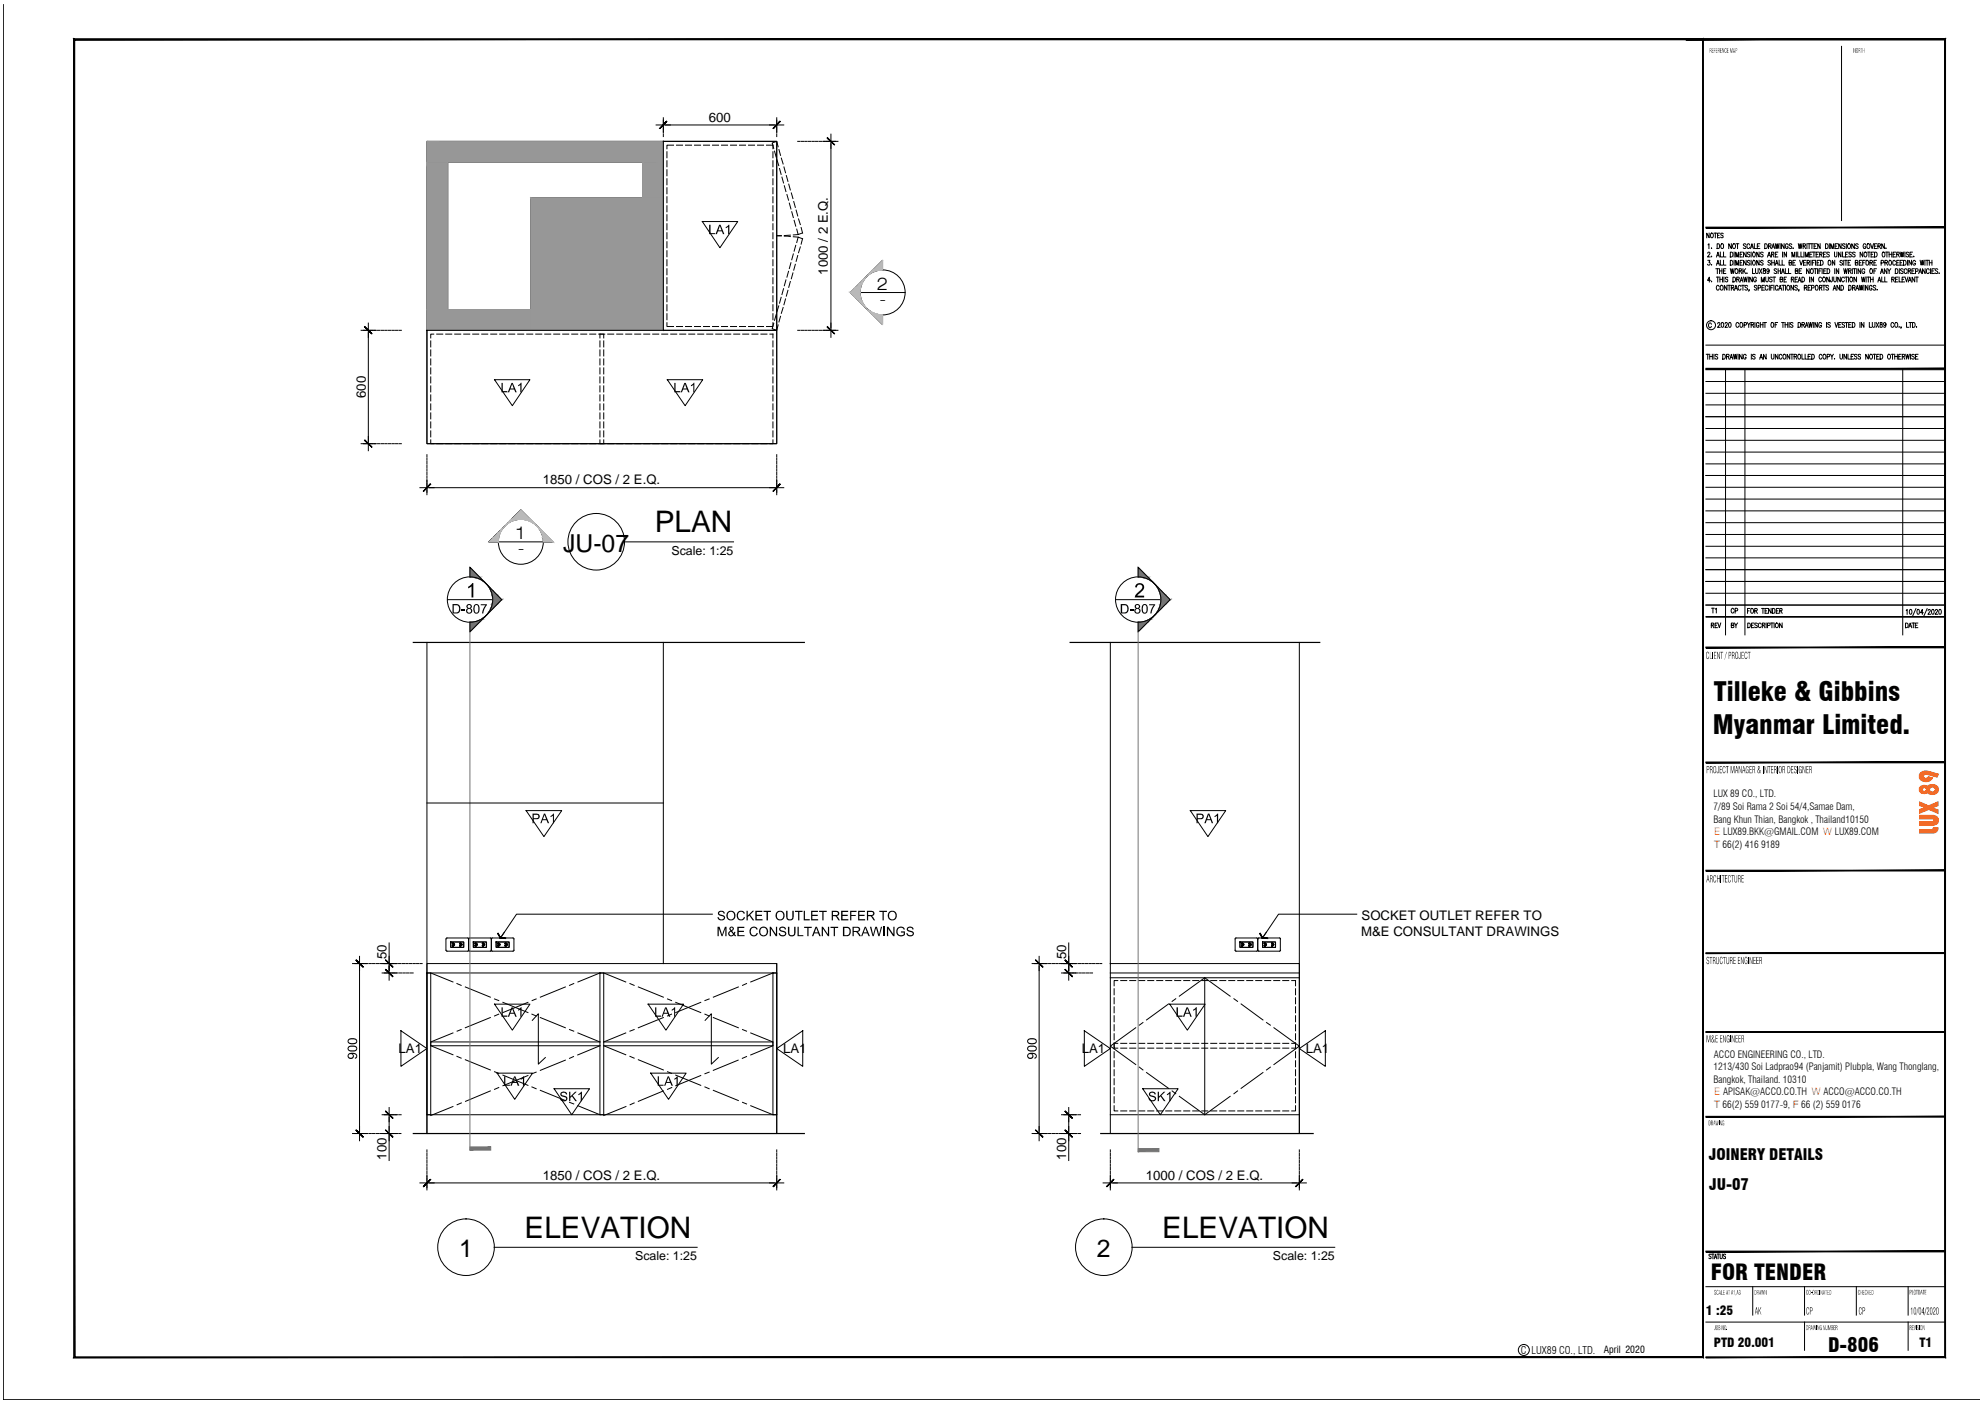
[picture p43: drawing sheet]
<svg xmlns="http://www.w3.org/2000/svg" width="420mm" height="297mm" viewBox="0 0 420 297" stroke-linecap="round" stroke-linejoin="round" font-family="sans-serif">
<defs><g id="words">
<g font-size="6.3">
<text x="138.6" y="112.7">PLAN</text>
<text x="111" y="262.1">ELEVATION</text>
<text x="246" y="262.1">ELEVATION</text>
</g>
<g font-size="5.6">
<text x="362.8" y="148.3">Tilleke &amp; Gibbins</text>
<text x="362.5" y="155.4">Myanmar Limited.</text>
</g>
<g font-size="5.2">
<text x="119.2" y="116.8">JU-07</text>
<text x="97.2" y="266.2">1</text>
<text x="232.2" y="266.2">2</text>
</g>
<text font-size="4.7" x="362.1" y="271.1">FOR TENDER</text>
<text font-size="4.2" x="387" y="286.2">D-806</text>
<g font-size="3.6">
<text x="185.6" y="61.3">2</text>
<text x="109" y="114.1">1</text>
</g>
<g font-size="3.3">
<text x="361.7" y="245.6">JOINERY DETAILS</text>
<text x="361.8" y="251.8">JU-07</text>
</g>
<g font-size="2.8">
<text x="150.1" y="25.9">600</text>
<text x="175.2" y="58.2" transform="rotate(-90 175.2 58.2)">1000 / 2 E.Q.</text>
<text x="186.3" y="64.3">-</text>
<text x="77.4" y="84.2" transform="rotate(-90 77.4 84.2)">600</text>
<text x="114.9" y="102.6">1850 / COS / 2 E.Q.</text>
<text x="109.7" y="117.1">-</text>
<text x="288.2" y="194.9">SOCKET OUTLET REFER TO</text>
<text x="81.8" y="203.1" transform="rotate(-90 81.8 203.1)">50</text>
<text x="225.7" y="203.1" transform="rotate(-90 225.7 203.1)">50</text>
<text x="288.1" y="198.2">M&amp;E CONSULTANT DRAWINGS</text>
<text x="84.4" y="223">LA1</text>
<text x="165.8" y="223">LA1</text>
<text x="229" y="223">LA1</text>
<text x="276.4" y="223">LA1</text>
<text x="81.8" y="245.5" transform="rotate(-90 81.8 245.5)">100</text>
<text x="225.7" y="245.5" transform="rotate(-90 225.7 245.5)">100</text>
<text x="114.9" y="249.8">1850 / COS / 2 E.Q.</text>
<text x="242.6" y="249.8">1000 / COS / 2 E.Q.</text>
</g>
<g font-size="2.7">
<text x="361.1" y="278.5">1 :25</text>
<text x="362.8" y="285.2">PTD 20.001</text>
<text x="406.3" y="285.2">T1</text>
</g>
<g font-size="2.6">
<text x="142.1" y="117.4">Scale: 1:25</text>
<text x="134.4" y="266.8">Scale: 1:25</text>
<text x="269.4" y="266.8">Scale: 1:25</text>
</g>
<g font-size="2.2" fill="#f26722">
<text x="362.8" y="176.8">E LUX89.BKK@GMAIL.COM W LUX89.COM</text>
<text x="362.8" y="179.5">T 66(2) 416 9189</text>
<text x="362.8" y="231.9">E APISAK@ACCO.CO.TH W ACCO@ACCO.CO.TH</text>
<text x="362.8" y="234.5">T 66(2) 559 0177-9, F 66 (2) 559 0176</text>
</g>
<text font-size="2.2" x="321.9" y="286.7">C LUX89 CO., LTD.</text>
<g font-size="2.1">
<text x="362.7" y="168.8">LUX 89 CO., LTD.</text>
<text x="362.7" y="171.5">7/89 Soi Rama 2 Soi 54/4,Samae Dam,</text>
<text x="362.7" y="174.2">Bang Khun Thian, Bangkok , Thailand10150</text>
<text x="362.7" y="226.6">1213/430 Soi Ladprao94 (Panjamit) Plubpla, Wang Thonglang,</text>
<text x="362.8" y="223.9">ACCO ENGINEERING CO., LTD.</text>
<text x="362.7" y="229.2">Bangkok, Thailand. 10310</text>
<text x="339.5" y="286.6">April 2020</text>
</g>
</g></defs>
<!-- layer: D-JOIN -->
<path d="M90.4 69.9h50v-40h24v64h-74z" fill="none" stroke="#000" stroke-width=".21"/>
<!-- layer: D-ELEV-LITE -->
<path d="M90.4 34.3h4.4v35.6h-4.4zM90.4 29.9h50v4.4h-50zM136 34.3h4.4v7.6h-4.4zM140.4 29.9h24v40h-24zM112.4 41.9h28v28h-28zM90.4 65.5h22v4.4h-22zM90.4 69.9h74v24h-74z" fill="none" stroke="#000" stroke-width=".21"/>
<!-- layer: D-ELEV-VFIN -->
<g fill="#979797" stroke="#979797" stroke-width=".21">
<path d="M90.4 34.3l4.4 35.6v-35.6zM90.4 34.3l4.4 35.6h-4.4z"/>
<path d="M90.4 29.9l50 4.4v-4.4zM90.4 29.9l50 4.4h-50z"/>
<path d="M112.4 41.9l28 28v-28zM112.4 41.9l28 28h-28z"/>
<path d="M136 34.3l4.4 7.6v-7.6zM136 34.3l4.4 7.6h-4.4z"/>
<path d="M90.4 65.5l22 4.4v-4.4zM90.4 65.5l22 4.4h-22z"/>
</g>
<!-- layer: D-JOIN-HIDD -->
<g fill="none" stroke="#000" stroke-width=".21">
<path d="M141.2 32.1v1.3M141.2 34v1.3M141.2 35.9v1.3M141.2 37.8v1.3M141.2 39.8v1.2M142.6 30.7h-1.4v.8M143.2 30.7h1.3M145.1 30.7h1.3M147 30.7h1.3M148.9 30.7h1.3M150.8 30.7h1.3M152.7 30.7h1.3"/>
<path d="M154.6 30.7h1.3M156.5 30.7h1.3M158.4 30.7h1.3M160.3 30.7h1.3M162.2 30.7h1.4v.8M163.6 32.1v1.3M163.6 34v1.3M163.6 35.9v1.3M163.6 37.8v1.3M163.6 39.8v1.2M163.9 32l.4 1.2M164.5 33.8l.3 1.3"/>
<path d="M164.7 31.1l-.3-1.2-1 .4 .4 1.1M164.9 31.7l.3 1.2M165 35.7l.3 1.2M165.4 33.5l.4 1.2M165.5 37.5l.3 1.2M165.9 35.3l.4 1.3M166 39.3l.4 1.3M166.4 37.2l.4 1.2M166.9 39l.4 1.2M141.2 41.7v1.2M141.2 43.6v1.2M141.2 45.5v1.2"/>
<path d="M141.2 47.4v1.2M141.2 49.3v1.2M141.2 51.2v1.3M141.2 53.1v1.3M141.2 55v1.3M141.2 56.9v1.3M141.2 58.8v1.3M163.6 41.7v1.2M163.6 43.6v1.2M163.6 45.5v1.2M163.6 47.4v1.2M163.6 49.3v1.2"/>
<path d="M163.6 51.2v1.3M163.6 53.1v1.3M163.6 55v1.3M163.6 56.9v1.3M163.6 58.8v1.3M165.4 49.9h-1l1 .1M166 50l1.3 .1M166.4 59.3l-.4 1.2M166.6 41.2l.3 1.2M166.9 57.4l-.3 1.3M167.1 43l.3 1.2M167.3 49.8l-1.3 .1"/>
<path d="M167.3 59.6l-.4 1.2M167.4 55.6l-.3 1.3M167.5 40.9l.3 1.1M167.6 44.8l.3 1.3M167.8 57.8l-.3 1.2M167.9 53.8l-.3 1.2M167.9 50.1l1 .1M168 42.7l.3 1.2M168.1 46.7l.3 1.2M168.3 56l-.3 1.2M168.4 51.9l-.3 1.3M168.5 44.5l.4 1.2"/>
<path d="M168.6 51.4l.3-1.2 1 .3-.3 1.2M168.9 54.1l-.4 1.2M168.9 49.7h-1M169 46.4l.4 1.1M169.4 52.3l-.4 1.2M169.6 48.2l.3 1.1-1 .4-.3-1.2M91.2 72.2v1.2M91.2 74.1v1.3M91.2 76v1.3M91.2 77.9v1.3M91.2 79.8v1.3M91.8 70.7h-.6v.8"/>
<path d="M92.4 70.7h1.3M94.3 70.7h1.3M96.3 70.7h1.2M98.2 70.7h1.2M100.1 70.7h1.2M102 70.7h1.2M103.9 70.7h1.2M105.8 70.7h1.2M107.7 70.7h1.3M109.6 70.7h1.3M111.5 70.7h1.3M113.4 70.7h1.3"/>
<path d="M115.3 70.7h1.3M117.2 70.7h1.3M119.1 70.7h1.3M121 70.7h1.3M122.9 70.7h1.3M124.8 70.7h1.3M126.7 70.7h1.3M127 71.5v-.8h.8v.8M127 72.2v1.2M127 74.1v1.3M127 76v1.3M127 77.9v1.3"/>
<path d="M127 79.8v1.3M127.8 72.2v1.2M127.8 74.1v1.3M127.8 76v1.3M127.8 77.9v1.3M127.8 79.8v1.3M128.6 70.7h1.3M130.5 70.7h1.3M132.4 70.7h1.3M134.4 70.7h1.2M136.3 70.7h1.2M138.2 70.7h1.2"/>
<path d="M140.1 70.7h1.2M141.2 68.3v.8h1.4M141.2 60.7v1.3M141.2 62.6v1.3M141.2 64.5v1.3M141.2 66.4v1.3M142 70.7h1.2M143.2 69.1h1.3M143.9 70.7h1.2M145.1 69.1h1.3M145.8 70.7h1.3M147 69.1h1.3"/>
<path d="M147.7 70.7h1.3M148.9 69.1h1.3M149.6 70.7h1.3M150.8 69.1h1.3M151.5 70.7h1.3M152.7 69.1h1.3M153.4 70.7h1.3M154.6 69.1h1.3M155.3 70.7h1.3M156.5 69.1h1.3M157.2 70.7h1.3M158.4 69.1h1.3"/>
<path d="M159.2 70.7h1.2M160.3 69.1h1.3M161.1 70.7h1.2M163 70.7h.6v.8M163.6 68.3v.8h-1.4M163.6 60.7v1.3M163.6 62.6v1.3M163.6 64.5v1.3M163.6 66.4v1.3M163.6 72.2v1.2M163.6 74.1v1.3M163.6 76v1.3"/>
<path d="M163.6 77.9v1.3M163.6 79.8v1.3M163.8 68.5l-.4 1.1 1 .3 .3-1.1M164.3 66.6l-.4 1.2M164.8 64.8l-.3 1.2M165.2 67l-.3 1.2M165.3 62.9l-.3 1.3M165.8 65.1l-.4 1.2M165.8 61.1l-.3 1.3M166.3 63.3l-.4 1.2M166.8 61.5l-.4 1.2M91.2 93.1v.8h.6"/>
<path d="M91.2 81.7v1.3M91.2 83.6v1.3M91.2 85.5v1.3M91.2 87.4v1.3M91.2 89.3v1.3M91.2 91.2v1.3M92.4 93.9h1.3M94.3 93.9h1.3M96.3 93.9h1.2M98.2 93.9h1.2M100.1 93.9h1.2M102 93.9h1.2"/>
<path d="M103.9 93.9h1.2M105.8 93.9h1.2M107.7 93.9h1.3M109.6 93.9h1.3M111.5 93.9h1.3M113.4 93.9h1.3M115.3 93.9h1.3M117.2 93.9h1.3M119.1 93.9h1.3M121 93.9h1.3M122.9 93.9h1.3M124.8 93.9h1.3"/>
<path d="M126.7 93.9h1.3M127 93.1v.8h.8v-.8M127 81.7v1.3M127 83.6v1.3M127 85.5v1.3M127 87.4v1.3M127 89.3v1.3M127 91.2v1.3M127.8 81.7v1.3M127.8 83.6v1.3M127.8 85.5v1.3M127.8 87.4v1.3"/>
<path d="M127.8 89.3v1.3M127.8 91.2v1.3M128.6 93.9h1.3M130.5 93.9h1.3M132.4 93.9h1.3M134.4 93.9h1.2M136.3 93.9h1.2M138.2 93.9h1.2M140.1 93.9h1.2M142 93.9h1.2M143.9 93.9h1.2M145.8 93.9h1.3"/>
<path d="M147.7 93.9h1.3M149.6 93.9h1.3M151.5 93.9h1.3M153.4 93.9h1.3M155.3 93.9h1.3M157.2 93.9h1.3M159.2 93.9h1.2M161.1 93.9h1.2M163.6 93.1v.8h-.6M163.6 81.7v1.3M163.6 83.6v1.3M163.6 85.5v1.3"/>
<path d="M163.6 87.4v1.3M163.6 89.3v1.3M163.6 91.2v1.3M235.8 209.3v1.3M235.8 211.2v1.3M235.8 213.1v1.3M235.8 215.1v1.2M235.8 217v1.2M235.8 218.9v1.2M236.6 207.6h-.8v1.1M237.2 207.6h1.3M239.1 207.6h1.3"/>
<path d="M241 207.6h1.3M242.9 207.6h1.3M244.8 207.6h1.3M246.7 207.6h1.3M248.7 207.6h1.2M250.6 207.6h1.2M252.5 207.6h1.2M254.4 207.6h1.2M256.3 207.6h1.2M258.2 207.6h1.2M260.1 207.6h1.3M262 207.6h1.3"/>
<path d="M263.9 207.6h1.3M265.8 207.6h1.3M267.7 207.6h1.3M269.6 207.6h1.3M271.5 207.6h1.3M273.4 207.6h.8v1.1M274.2 209.3v1.3M274.2 211.2v1.3M274.2 213.1v1.3M274.2 215.1v1.2M274.2 217v1.2M274.2 218.9v1.2"/>
<path d="M235.8 234.1v1.1h.8M235.8 220.8v1.2M235.8 222.7v1.2M235.8 224.6v1.2M235.8 226.5v1.3M235.8 228.4v1.3M235.8 230.3v1.3M235.8 232.2v1.3M236.6 220.9h-.8v1h.8M237.2 235.2h1.3M237.2 221.9h1.3M237.2 220.9h1.3"/>
<path d="M239.1 235.2h1.3M239.1 221.9h1.3M239.1 220.9h1.3M241 235.2h1.3M241 221.9h1.3M241 220.9h1.3M242.9 235.2h1.3M242.9 221.9h1.3M242.9 220.9h1.3M244.8 235.2h1.3M244.8 221.9h1.3M244.8 220.9h1.3"/>
<path d="M246.7 235.2h1.3M246.7 221.9h1.3M246.7 220.9h1.3M248.7 235.2h1.2M248.7 221.9h1.2M248.7 220.9h1.2M250.6 235.2h1.2M250.6 221.9h1.2M250.6 220.9h1.2M252.5 235.2h1.2M252.5 221.9h1.2M252.5 220.9h1.2"/>
<path d="M254.4 235.2h1.2M254.4 221.9h1.2M254.4 220.9h1.2M256.3 235.2h1.2M256.3 221.9h1.2M256.3 220.9h1.2M258.2 235.2h1.2M258.2 221.9h1.2M258.2 220.9h1.2M260.1 235.2h1.3M260.1 221.9h1.3M260.1 220.9h1.3"/>
<path d="M262 235.2h1.3M262 221.9h1.3M262 220.9h1.3M263.9 235.2h1.3M263.9 221.9h1.3M263.9 220.9h1.3M265.8 235.2h1.3M265.8 221.9h1.3M265.8 220.9h1.3M267.7 235.2h1.3M267.7 221.9h1.3M267.7 220.9h1.3"/>
<path d="M269.6 235.2h1.3M269.6 221.9h1.3M269.6 220.9h1.3M271.5 235.2h1.3M271.5 221.9h1.3M271.5 220.9h1.3M273.4 220.9h.8v1h-.8M274.2 234.1v1.1h-.8M274.2 220.8v1.2M274.2 222.7v1.2M274.2 224.6v1.2M274.2 226.5v1.3"/>
<path d="M274.2 228.4v1.3M274.2 230.3v1.3M274.2 232.2v1.3"/>
</g>
<!-- layer: D-ELEV-MEDM -->
<path d="M87.5 136h82.8M226.5 136h52.8M87.5 240h82.8M233 240h44.9" fill="none" stroke="#000" stroke-width=".25"/>
<!-- layer: A-ELEV-LITE -->
<g fill="none" stroke="#000" stroke-width=".21">
<path d="M90.4 136v104M140.4 136v68M235 136v68M275 136v104M90.4 204h74v36h-74zM90.4 206h.8v30h-.8zM90.4 206h74M112.7 216l1.2-1.4v10.7l1.5-1.4M127 206h.8v30h-.8zM149.3 216l1.3-1.4v10.7l1.4-1.4M163.6 206h.8v30h-.8zM164.4 204v36"/>
<path d="M235 204h40v36h-40zM235 206h40M235 207h40M255 207v29M90.4 236h74M127 220.6h-35.8v.8h35.8M127.8 220.6h35.8v.8h-35.8M235 236h40"/>
</g>
<g fill="none" stroke="#000" stroke-width=".21">
<path d="M148.7 46.9h7.5l-3.8 5.6zM104.7 80.4h7.5l-3.8 5.5zM141.3 80.4h7.4l-3.7 5.5zM111.4 171.6h7.5l-3.8 5.5zM252 171.6h7.4l-3.7 5.5zM84.9 218.2l5.5 3.8-5.5 3.8zM104.7 212.6h7.5l-3.8 5.5zM137.2 212.6h7.5l-3.7 5.5zM229.5 218.2l5.5 3.8-5.5 3.8zM247.6 212.6h7.5l-3.8 5.5zM105.2 227.2h7.5l-3.7 5.5zM117.3 230.5h7.5l-3.8 5.5z"/>
<path d="M137.7 227.2h7.5l-3.7 5.5zM164.4 222l5.5-3.8v7.6zM241.9 230.5h7.5l-3.8 5.5zM275 222l5.5-3.8v7.6z"/>
</g>
<g fill="#000">
<path d="M150.1 47.6h.3v1.8h1v.2h-1.3zM153.6 48.1l.8-.5v2h-.3v-1.6l-.4 .3zM106.2 81.1h.2v1.7h1v.3h-1.2zM109.7 81.5l.7-.5v2.1h-.3v-1.6l-.4 .3zM142.7 81.1h.3v1.7h1v.3h-1.3zM146.2 81.5l.8-.5v2.1h-.2v-1.6l-.5 .3zM116.5 172.8l.7-.5v2h-.2v-1.6l-.5 .3zM257.1 172.8l.7-.5v2h-.2v-1.6l-.5 .3zM106.2 213.3h.2v1.7h1v.3h-1.2zM109.7 213.7l.7-.5v2.1h-.3v-1.6l-.4 .3zM138.7 213.3h.2v1.7h1v.3h-1.2zM142.2 213.7l.7-.5v2.1h-.2v-1.6l-.5 .3z"/>
<path d="M249 213.3h.3v1.7h1v.3h-1.3zM252.5 213.7l.8-.5v2.1h-.2v-1.6l-.5 .3zM106.7 227.9h.3v1.8h.9v.2h-1.2zM110.2 228.3l.7-.4v2h-.2v-1.6l-.4 .3zM118.8 231.3l.8-.2 .3 .2 .1 .4h-.2l-.1-.3h-.5a.32 .32 0 0 0-.3 .3 .32 .32 0 0 0 .4 .2l.7 .4 .1 .3-.3 .5-.7 .1-.3-.2-.3-.3v-.2h.3l.1 .3 .6 .1a.36 .36 0 0 0 .3-.4 .36 .36 0 0 0-.5-.3l-.7-.3v-.4zM120.5 231.1h.2v1.1l1-1.1h.4l-.9 .8 .9 1.2h-.3l-.7-1-.4 .4v.6h-.2zM122.4 231.6l.8-.5v2h-.3v-1.5l-.4 .3zM139.2 227.9h.3v1.8h.9v.2h-1.2zM142.7 228.4l.8-.5v2h-.3v-1.6l-.4 .3zM243.3 231.4l.5-.3h.4l.3 .2 .1 .4h-.2l-.2-.3h-.4a.28 .28 0 0 0-.4 .2 .28 .28 0 0 0 .3 .3l.9 .4v.6l-.4 .3h-.5l-.6-.5v-.2h.3l.1 .3 .6 .1a.36 .36 0 0 0 .3-.4 .36 .36 0 0 0-.5-.3l-.7-.3zM245.1 231.1h.2v1.1l1-1.1h.4l-.9 .8 .9 1.2h-.3l-.8-1-.3 .4v.6h-.2zM247 231.6l.8-.5v2h-.3v-1.5l-.4 .3z"/>
<path d="M152.2 47.6h.3l.8 2h-.3l-.2-.6h-.8l-.2 .6h-.3zM152.4 47.8l-.4 1h.7z"/>
<path d="M108.3 81.1h.2l.9 2h-.3l-.3-.6h-.8l-.2 .6h-.3zM108.4 81.3l-.3 1h.6z"/>
<path d="M144.9 81.1h.2l.9 2h-.3l-.3-.6h-.8l-.3 .6h-.2zM145 81.3l-.4 1h.7z"/>
<path d="M112.7 172.3h1.2l.3 .4v.4l-.3 .3h-.9v.9h-.3zM113 172.5v.7h.5a.37 .37 0 0 0 .4-.4 .37 .37 0 0 0-.4-.3z"/>
<path d="M115.1 172.3h.3l.8 2h-.3l-.2-.6h-.9l-.2 .6h-.2zM115.3 172.5l-.4 .9h.7z"/>
<path d="M253.3 172.3h1.2l.3 .3v.5l-.3 .3h-1v.9h-.2zM253.5 172.5v.7h.7a.35 .35 0 0 0 .3-.4 .35 .35 0 0 0-.4-.3z"/>
<path d="M255.7 172.3h.3l.8 2h-.3l-.2-.6h-.9l-.2 .6h-.3zM255.8 172.5l-.3 .9h.7z"/>
<path d="M108.3 213.3h.2l.9 2h-.3l-.3-.7h-.8l-.2 .7h-.3zM108.4 213.5l-.3 .9h.6z"/>
<path d="M140.8 213.3h.3l.8 2h-.3l-.3-.7h-.8l-.2 .7h-.3zM140.9 213.5l-.3 .9h.7z"/>
<path d="M251.1 213.3h.3l.9 2h-.3l-.3-.7h-.8l-.2 .7h-.3zM251.3 213.5l-.3 .9h.7z"/>
<path d="M108.8 227.9h.3l.8 2h-.3l-.2-.6h-.9l-.2 .6h-.3zM109 228.1l-.4 1h.7z"/>
<path d="M141.3 227.9h.3l.8 2h-.3l-.2-.6h-.9l-.2 .6h-.2zM141.5 228.1l-.4 1h.7z"/>
</g>
<!-- layer: D-ELEV-HIDD -->
<g fill="none" stroke="#000" stroke-width=".21">
<path d="M91.2 206l4.7 1.9M95.9 218.7l-4.7 1.9M96.7 208.2l.9 .4M97.6 218l-.8 .3M98.5 209l5.3 2.1M103.8 215.4l-5.3 2.2M104.7 211.5l.9 .3M105.6 214.7l-.9 .4M106.5 212.2l5.2 2.2M111.7 212.2l-5.2 2.2M112.6 214.7l.9 .4M113.5 211.5l-.9 .3"/>
<path d="M114.4 215.4l5.3 2.2M119.7 209l-5.3 2.1M120.6 218l.8 .3M121.4 208.2l-.8 .4M122.3 218.7l4.7 1.9M127 206l-4.7 1.9M127.8 206l4.6 1.9M132.4 218.7l-4.6 1.9M133.3 208.2l.9 .4M134.2 218l-.9 .3M135.1 209l5.3 2.1M140.4 215.4l-5.3 2.2"/>
<path d="M141.3 211.5l.8 .3M142.1 214.7l-.8 .4M143 212.2l5.3 2.2M148.3 212.2l-5.3 2.2M149.2 214.7l.9 .4M150.1 211.5l-.9 .3M151 215.4l5.3 2.2M156.3 209l-5.3 2.1M157.2 218l.8 .3M158 208.2l-.8 .4M158.9 218.7l4.7 1.9M163.6 206l-4.7 1.9"/>
<path d="M240.4 217.6l-5.4 3.9 5.4 3.9M241.9 216.5l-.7 .5M247.3 212.6l-4.6 3.3M248.9 211.5l-.8 .5M249.6 210.9l5.4-3.9 5.4 3.9M261.2 211.5l.7 .5M262.7 212.6l4.6 3.3M268.1 216.5l.8 .5M269.6 217.6l5.4 3.9-5.4 3.9M91.2 221.4l4.7 1.9M95.9 234.3l-4.7 1.9M96.7 223.6l.9 .4"/>
<path d="M97.6 233.5l-.8 .4M98.5 224.4l5.3 2.1M103.8 231l-5.3 2.2M104.7 226.9l.9 .3M105.6 230.3l-.9 .3M106.5 227.6l5.2 2.2M111.7 227.7l-5.2 2.2M112.6 230.1l.9 .4M113.5 227l-.9 .3M114.4 230.8l5.3 2.2M119.7 224.5l-5.3 2.1M120.6 233.4l.8 .3"/>
<path d="M121.4 223.7l-.8 .4M122.3 234.1l4.7 1.9M127 221.4l-4.7 2M127.8 221.4l4.6 1.9M132.5 234.3l-4.7 1.9M133.3 223.6l.9 .4M134.2 233.5l-.8 .4M135.1 224.4l5.3 2.1M140.4 231l-5.3 2.2M141.3 226.9l.8 .3M142.2 230.3l-.9 .3M143 227.6l5.3 2.2"/>
<path d="M148.3 227.7l-5.3 2.2M149.2 230.1l.9 .4M150.1 227l-.9 .3M151 230.8l5.3 2.2M156.2 224.5l-5.2 2.1M157.2 233.4l.8 .3M158 223.7l-.9 .4M158.9 234.1l4.7 1.9M163.6 221.4l-4.7 2M241.2 225.9l.7 .6M242.7 227.1l4.6 3.3M248.1 231l.8 .6"/>
<path d="M249.6 232.1l5.4 3.9 5.4-3.9M261.9 231l-.7 .6M267.3 227.1l-4.6 3.3M268.9 225.9l-.8 .6"/>
</g>
<!-- layer: D-DIM -->
<g fill="none" stroke="#000" stroke-width=".21">
<path d="M140.4 25.4v.5M140.4 26.2v.5M140.4 26.9v.5M140.4 27.7v.5M140.4 28.4v.5M140.9 26.5h23M164.4 25.4v.5M164.4 26.2v.5M164.4 26.9v.5M164.4 27.7v.5M164.4 28.4v.5M168.9 29.9h.4"/>
<path d="M169.6 29.9h.5M170.3 29.9h.5M171.1 29.9h.5M171.9 29.9h.5M172.6 29.9h.5M173.4 29.9h.5M174.1 29.9h.6M174.9 29.9h.5M175.7 29.9h.5M175.9 30.4v39M176.4 29.9h.5M76.9 69.9h.5"/>
<path d="M77.6 69.9h.5M78 70.4v23M78.4 69.9h.5M79.1 69.9h.6M79.9 69.9h.5M80.7 69.9h.5M81.4 69.9h.5M82.2 69.9h.5M83 69.9h.5M83.7 69.9h.5M84.5 69.9h.4M168.9 69.9h.4"/>
<path d="M169.6 69.9h.5M170.3 69.9h.5M171.1 69.9h.5M171.9 69.9h.5M172.6 69.9h.5M173.4 69.9h.5M174.1 69.9h.6M174.9 69.9h.5M175.7 69.9h.5M176.4 69.9h.5M76.9 93.9h.5M77.6 93.9h.5"/>
<path d="M78.4 93.9h.5M79.1 93.9h.6M79.9 93.9h.5M80.7 93.9h.5M81.4 93.9h.5M82.2 93.9h.5M83 93.9h.5M83.7 93.9h.5M84.5 93.9h.4M90.4 96.3v.4M90.4 96.9v.6M90.4 97.7v.5"/>
<path d="M90.4 98.5v.5M90.4 99.2v.5M90.4 100v.5M164.4 96.3v.4M164.4 96.9v.6M164.4 97.7v.5M164.4 98.5v.5M164.4 99.2v.5M164.4 100v.5M90.4 100.8v.5M90.4 101.5v.5M90.4 102.3v.5"/>
<path d="M90.4 103v.5M90.4 103.8v.4M90.9 103.3h73M164.4 100.8v.5M164.4 101.5v.5M164.4 102.3v.5M164.4 103v.5M164.4 103.8v.4M82.4 199.6v4.4M226.2 199.6v4.4M75.1 204h.5M75.8 204h.5"/>
<path d="M76.1 204.5v35M76.6 204h.5M77.3 204h.5M78.1 204h.5M78.9 204h.5M79.6 204h.5M80.4 204h.5M81.1 204h.7M81.4 206h.6M81.9 204h.7M82.2 206h.5M82.4 204.5v1"/>
<path d="M82.7 204h.6M83 206h.5M83.6 204h.5M83.8 206h.5M84.4 204h.5M84.5 206h.5M85.1 204h.5M85.3 206h.5M85.9 204h.5M86 206h.6M86.6 204h.6M86.8 206h.6"/>
<path d="M87.4 204h.5M88.2 204h.5M88.9 204h.5M219 204h.4M219.7 204h.5M219.9 204.5v35M220.4 204h.5M221.2 204h.5M221.9 204h.5M222.7 204h.5M223.5 204h.5M224.2 204h.5"/>
<path d="M225 204h.7M225.2 206h.6M225.7 204h.7M226.1 206h.5M226.2 204.5v1M226.5 204h.7M226.9 206h.5M227.4 204h.6M227.6 206h.5M228.2 204h.5M228.4 206h.5M229 204h.5"/>
<path d="M229.1 206h.5M229.7 204h.5M229.9 206h.5M230.5 204h.5M230.7 206h.6M231.3 204h.5M232 204h.5M232.8 204h.4M75.1 240h.5M75.8 240h.5M76.6 240h.5M77.3 240h.5"/>
<path d="M78.1 240h.5M78.9 240h.5M79.6 240h.5M80.4 240h.5M81.1 240h2.3M81.4 236h.5M82.1 236h.5M82.4 236.5v3M82.4 240v5.7M82.9 236h.5M83.6 240h.5M83.6 236h.5"/>
<path d="M84.4 240h.5M84.4 236h.5M219 240h.4M219.7 240h.5M220.4 240h.5M221.2 240h.5M221.9 240h.5M222.7 240h.5M223.5 240h.5M224.2 240h.5M225 240h2.2M225.2 236h.5"/>
<path d="M226 236h.5M226.2 236.5v3M226.2 240v5.7M226.7 236h.5M227.5 240h.5M227.5 236h.5M228.2 240h.5M228.2 236h.5M90.4 243.5v.4M90.4 244.1v.5M90.4 244.9v.5M90.4 245.7v.5"/>
<path d="M90.4 246.4v.5M90.4 247.2v.5M90.4 247.9v.6M90.4 248.7v.5M90.4 249.5v.5M90.4 250.2v.5M90.4 251v.5M90.9 250.4h73M164.4 243.5v.4M164.4 244.1v.5M164.4 244.9v.5M164.4 245.7v.5"/>
<path d="M164.4 246.4v.5M164.4 247.2v.5M164.4 247.9v.6M164.4 248.7v.5M164.4 249.5v.5M164.4 250.2v.5M164.4 251v.5M235 243.5v.4M235 244.1v.5M235 244.9v.5M235 245.7v.5M235 246.4v.5"/>
<path d="M235 247.2v.5M235 247.9v.6M235 248.7v.5M235 249.5v.5M235 250.2v.5M235 251v.5M235.5 250.4h39M275 243.5v.4M275 244.1v.5M275 244.9v.5M275 245.7v.5M275 246.4v.5"/>
<path d="M275 247.2v.5M275 247.9v.6M275 248.7v.5M275 249.5v.5M275 250.2v.5M275 251v.5"/>
</g>
<!-- layer: 0 -->
<g fill="none" stroke="#000" stroke-width=".21">
<path d="M138.9 26.5h3M140.4 24.9v3M162.9 26.5h3M164.4 24.9v3M174.4 29.9h3M175.9 28.4v3M76.4 69.9h3M78 68.4v3M174.4 69.9h3M175.9 68.4v3M76.4 93.9h3M78 92.4v3"/>
<path d="M88.9 103.3h3M90.4 101.7v3M162.9 103.3h3M164.4 101.7v3M411.7 137.1v150.3M106.8 197.4l-.9 1.2M150.8 193.5h-41.5l-3.1 4.7M268 197.4l-.8 1.2M287.2 193.5h-16.6l-3.1 4.7M74.6 204h3M76.1 202.5v3M80.9 204h3"/>
<path d="M80.9 206h3M82.4 202.5v5M218.5 204h3M219.9 202.5v3M224.7 204h3M224.7 206h3M226.2 202.5v5M74.6 240h3M76.1 238.5v3M80.9 240h3M80.9 236h3M82.4 234.5v3"/>
<path d="M82.4 238.5v3M218.5 240h3M219.9 238.5v3M224.7 240h3M224.7 236h3M226.2 234.5v3M226.2 238.5v3M88.9 250.4h3M90.4 249v2.9M162.9 250.4h3M164.4 249v2.9M233.5 250.4h3"/>
<path d="M235 249v2.9M273.5 250.4h3M275 249v2.9"/>
</g>
<g fill="#000" stroke="#000" stroke-width=".21">
<path d="M141.1 25.7l-1.4 1.5 1.5-1.5zM141.1 25.7l-1.5 1.5z"/>
<path d="M165.1 25.7l-1.5 1.5zM165.1 25.7h.1l-1.5 1.5z"/>
<path d="M175.1 29.2l1.5 1.4zM175.1 29.2l.1-.1 1.4 1.5z"/>
<path d="M77.2 69.2l1.5 1.5zM77.2 69.2v-.1l1.5 1.6z"/>
<path d="M175.2 69.1l-.1 .1 1.5 1.5zM175.1 69.2l1.5 1.5z"/>
<path d="M77.2 93.1v.1l1.5 1.5zM77.2 93.2l1.5 1.5z"/>
<path d="M91.1 102.4l-1.5 1.6 1.6-1.5zM91.1 102.4l-1.5 1.6z"/>
<path d="M165.1 102.4l-1.5 1.6zM165.1 102.4l.1 .1-1.5 1.5z"/>
<path d="M105.9 198.6h1.1zM105.9 198.6h1.1zM105.4 197.6l.5 1v-.1zM105.4 197.6l.5 .9z"/>
<path d="M267.2 198.6l1.1 .1zM267.2 198.6h1.1zM266.6 197.6l.6 1v-.1zM266.6 197.6h.2l.4 .9z"/>
<path d="M75.3 203.3l1.6 1.4zM75.3 203.3l.1-.1 1.5 1.5z"/>
<path d="M81.6 205.2l1.6 1.5zM81.6 205.3l1.6 1.4-.1 .1z"/>
<path d="M81.6 203.3l1.6 1.4zM81.6 203.2l1.6 1.5z"/>
<path d="M219.2 203.3l1.6 1.4zM219.2 203.2l1.6 1.5z"/>
<path d="M225.4 205.3l1.6 1.4zM225.4 205.3l1.5 1.5z"/>
<path d="M225.4 203.3l1.6 1.4zM225.4 203.3l.1-.1 1.5 1.5z"/>
<path d="M75.3 239.3l1.6 1.4zM75.3 239.3l1.6 1.4-.1 .1z"/>
<path d="M81.6 239.2l1.6 1.5zM81.6 239.3l1.6 1.4-.1 .1z"/>
<path d="M81.6 235.3l1.6 1.4zM81.6 235.2l1.6 1.5z"/>
<path d="M219.2 239.2l1.6 1.5zM219.2 239.3l1.6 1.4-.1 .1z"/>
<path d="M225.4 239.3l1.6 1.4zM225.4 239.3l1.5 1.5z"/>
<path d="M225.4 235.3l1.6 1.4zM225.4 235.3l.1-.1 1.5 1.5z"/>
<path d="M91.1 249.7l-1.5 1.5zM91.1 249.7l-1.5 1.5z"/>
<path d="M165.1 249.7l-1.5 1.5h.1zM165.1 249.7l-1.4 1.5z"/>
<path d="M235.7 249.7l-1.4 1.5zM234.2 251.2l1.5-1.5-1.4 1.5z"/>
<path d="M274.2 251.2h.1l1.4-1.5zM275.7 249.7l-1.4 1.5z"/>
</g>
<!-- layer: D-DIM -->
<g fill="#000">
<path d="M73.6 221.7l.6-.3h.8l.5 .2 .1 .4-.4 .6h-1l-.6-.3zM73.9 221.7l-.1 .4 .2 .2 1 .1 .4-.3v-.3l-.4-.2z"/>
<path d="M73.7 220l.5-.2 1.1 .1 .3 .3v.5l-.5 .4-1.1-.1-.4-.4zM73.9 220.1l-.1 .2 .1 .4 1.1 .1a.41 .41 0 0 0 .4-.5 .41 .41 0 0 0-.6-.3z"/>
<path d="M73.7 223.2l.6-.3 1 .2 .3 .3v.4l-.3 .4-.2-.3a.44 .44 0 0 0 .3-.5 .44 .44 0 0 0-.7-.3l.2 .8-.4 .3h-.5l-.4-.3v-.4zM73.8 223.6a.45 .45 0 0 0 .9 0 .45 .45 0 0 0-.9 0z"/>
<path d="M217.5 221.7l.5-.3h1l.4 .2v.6l-.5 .4h-.9l-.5-.3zM217.8 221.7l-.2 .4 .4 .3h.9l.4-.4-.1-.2-.3-.2z"/>
<path d="M217.6 220l.5-.2 1 .1 .3 .2v.6l-.5 .4-1.1-.1-.4-.4zM217.8 220.1l-.1 .1a.47 .47 0 0 0 .1 .6 .47 .47 0 0 0 .6 .1l.5-.1a.37 .37 0 0 0 .3-.4 .37 .37 0 0 0-.4-.3z"/>
<path d="M217.5 223.2l.6-.3h.8l.5 .3v.6l-.4 .4-.1-.3 .3-.1v-.4l-.3-.2-.4-.1 .3 .5-.2 .4-.3 .2h-.4l-.5-.5zM217.6 223.6a.45 .45 0 0 0 .9 0 .45 .45 0 0 0-.9 0z"/>
</g>
<!-- layer: G-REFS -->
<g fill="none" stroke="#000" stroke-width=".21">
<path d="M132.2 114.7h23.1M94.7 127h9.6M99.5 122.2v-2.1l6.7 6.9-6.7 6.8v-2.1M99.5 122.1a4.8 4.8 0 0 1 4.8 4.8 4.8 4.8 0 0 1-4.8 4.8M236.2 127h9.5M240.9 122.2v-2.1l6.8 6.9-6.8 6.8v-2.1M240.9 122.1a4.8 4.8 0 0 1 4.8 4.8 4.8 4.8 0 0 1-4.8 4.8M104.6 264.1h43M239.6 264.1h42.9"/>
<circle cx="126.2" cy="114.7" r="6"/>
<circle cx="99.5" cy="126.9" r="4.8"/>
<circle cx="240.9" cy="126.9" r="4.8"/>
<circle cx="98.6" cy="264.1" r="6"/>
<circle cx="233.6" cy="264.1" r="6"/>
</g>
<!-- layer: DIM-RC LIGHT -->
<g fill="none" stroke="#000" stroke-width=".21">
<path d="M186.8 55.2v2a4.8 4.8 0 0 0-4.8 4.7 4.8 4.8 0 0 0 4.8 4.8v2l-6.8-6.8zM186.8 57.2v-2l-6.8 6.7 6.8 6.8v-2M182 61.9h9.6M103.4 114.7l6.8-6.7 6.8 6.7zM107.2 111a4.7 4.7 0 0 0-1.7 3.7h-2l6.7-6.7 6.8 6.7h-2a4.8 4.8 0 0 0-2.7-4.3 4.8 4.8 0 0 0-5.1 .6z"/>
<circle cx="186.8" cy="61.9" r="4.8"/>
<circle cx="110.2" cy="114.7" r="4.8"/>
</g>
<g fill="#fff" stroke="#fff" stroke-width=".21">
<path d="M103.5 114.7l2-.4v.4z"/>
<path d="M115 114.3l2 .4h-2z"/>
<path d="M103.5 114.7l2-.8v.4z"/>
<path d="M114.9 113.7l2.1 1-2-.4z"/>
<path d="M114.8 113.3l2.2 1.4-2.1-1z"/>
<path d="M114.6 112.7l2.4 2-2.2-1.4z"/>
<path d="M114.4 112.4l2.6 2.3-2.4-2z"/>
<path d="M103.5 114.7l2.8-2.7z"/>
<path d="M106.5 111.7l-3 3z"/>
<path d="M110.2 108l3.2 3.1z"/>
<path d="M183.8 65.6l3 3.1z"/>
<path d="M180 61.9l3.1 3.1z"/>
<path d="M186.8 55.2l-2.9 3z"/>
<path d="M103.5 114.7l2.1-1.1-.1 .3zM103.5 114.7l2.1-1.1v-.2z"/>
<path d="M103.5 114.7l2.2-1.6-.1 .3zM103.5 114.7l2.2-1.6 .1-.2z"/>
<path d="M103.5 114.7l2.4-2.1-.1 .3zM103.5 114.7l2.6-2.3z"/>
<path d="M114 111.8l3 2.9zM114.2 112l2.8 2.7-2.6-2.3z"/>
<path d="M110.2 108l.1 1.9h-.5zM110.2 108l-.8 2 .4-.1zM110.2 108l-.8 2-.4 .1z"/>
<path d="M110.2 108l-1.2 2.1-.4 .1zM110.2 108l-1.9 2.4 .3-.2zM110.2 108l-1.9 2.4-.3 .1z"/>
<path d="M110.2 108l-2.6 2.7zM110.2 108l-3 3 .4-.3z"/>
<path d="M110.2 108l1.2 2.1-.5-.1zM110.2 108l.4 1.9 .3 .1zM110.2 108l.4 1.9h-.3z"/>
<path d="M110.2 108l2.8 2.8-.4-.3zM110.2 108l1.8 2.2 .6 .3zM110.2 108l1.8 2.2-.6-.1z"/>
<path d="M185.7 66.6h.3l.8 2.1zM186 66.6l.8 2.1-.4-2zM186.4 66.7h.4v2z"/>
<path d="M185.5 66.5l.2 .1 1.1 2.1zM185.2 66.4l1.6 2.3-1.3-2.2z"/>
<path d="M184.9 66.3l.3 .1 1.6 2.3zM184.7 66.2l2.1 2.5-1.9-2.4z"/>
<path d="M184.4 66.1l2.4 2.6zM184.1 65.9l2.7 2.8z"/>
<path d="M180 61.9l2.1 .5v.3zM180 61.9l2.2 1.2-.1-.4zM180 61.9l2.2 1.2 .1 .4z"/>
<path d="M180 61.9l2.3 1.6 .1 .4zM180 61.9l2.6 2.3-.2-.3zM180 61.9l2.6 2.3 .2 .3z"/>
<path d="M180 61.9l2-.1 .1 .6zM180 61.9l2-.1v-.2z"/>
<path d="M180 61.9l2.1-.7-.1 .4zM180 61.9l2.1-.7 .1-.5z"/>
<path d="M180 61.9l2.4-1.7-.2 .5zM180 61.9l2.4-1.7 .3-.6z"/>
<path d="M180 61.9l2.9-2.7-.2 .4zM180 61.9l3.2-3.1z"/>
<path d="M186.8 55.2v2h-.4zM186.8 55.2l-.9 2h.5zM186.8 55.2l-.9 2-.5 .2z"/>
<path d="M186.8 55.2l-1.4 2.2-.5 .2zM186.8 55.2l-2.4 2.6 .5-.2zM186.8 55.2l-2.4 2.6-.3 .2z"/>
</g>
<path d="M183.7 58.3l3.1-3.1-3.4 3.3M186.8 55.2l-6.8 6.7M180 61.9l6.8 6.8zM182.8 64.5l.3 .5M107.6 110.7l-.4 .3M110.2 108l-6.7 6.7zM113.9 111.6l3.1 3.1-6.8-6.7 6.8 6.7" fill="none" stroke="#fff" stroke-width=".21"/>
<g fill="#b9b9b9" stroke="#b9b9b9" stroke-width=".21">
<path d="M110.2 108l2 1.9h-3.9z"/>
<path d="M106.1 112.1l.8-.8-.6 .8z"/>
<path d="M186.8 55.2v2h-2z"/>
<path d="M184.5 57.5h.5l-.9 .5z"/>
<path d="M183.4 58.5l-.7 .8z"/>
<path d="M181.9 63.8h.5l.4 .8z"/>
<path d="M183.4 65.3l.7 .6z"/>
<path d="M184.7 66.6l2.1 .1z"/>
<path d="M110.2 109.9l2.1 .1zM110.2 109.9l2.1 .1z"/>
<path d="M108.3 109.9h1.9zM108.1 110h1.2z"/>
<path d="M111.2 110l1.4 .3-.3-.3zM111.2 110l1.4 .3z"/>
<path d="M108.1 110l.3 .3 .9-.3zM108.1 110l.3 .3h-.5z"/>
<path d="M112.1 110.3l.9 .4-.4-.4zM112.1 110.3l.9 .4zM112.9 110.7l.7 .6z"/>
<path d="M107.9 110.3l-.3 .4 .8-.4zM107.9 110.3l-.4 .4z"/>
<path d="M106.9 111.3l.6-.6zM106.9 111.3l.7-.6z"/>
<path d="M113.6 111.3l.7 .8zM113.6 111.3l.7 .8z"/>
<path d="M114.2 112.1l1 .8zM114.2 112.1l1 .8h-.5z"/>
<path d="M106.1 112.1l-.3 .8 .5-.8zM106.1 112.1l-.3 .8h-.5z"/>
<path d="M114.7 112.9l1.4 .9-.9-.9zM114.7 112.9l1.4 .9h-1.2z"/>
<path d="M105.3 112.9l.3 .9 .2-.9zM104.4 113.8l.9-.9 .3 .9z"/>
<path d="M114.9 113.8l2.1 .9-.9-.9zM114.9 113.8l2.1 .9h-2z"/>
<path d="M104.4 113.8l1.1 .9 .1-.9zM104.4 113.8l1.1 .9h-2z"/>
<path d="M184.8 57.2h2zM184.8 57.2h1.1h-1.2z"/>
<path d="M184.7 57.2l.3 .3 .9-.3zM184.7 57.2l.3 .3h-.5z"/>
<path d="M184.5 57.5l-.5 .5zM184 58h.1l-.7 .5z"/>
<path d="M182.7 59.3l-.3 .8 .4-.8zM182.7 59.3l-.3 .8h-.5z"/>
<path d="M181.9 60.1l.2 .9 .3-.9zM181 61l.9-.9 .2 .9z"/>
<path d="M181 61l1 .9 .1-.9zM181 61l1 .9h-2z"/>
<path d="M180 61.9l2.1 1-.1-1zM180 61.9l2.1 1h-1.1z"/>
<path d="M181 62.9l1.4 .9-.3-.9zM181 62.9l1.4 .9h-.5z"/>
<path d="M181.9 63.8l.9 .8zM182.7 64.6l.7 .7z"/>
<path d="M184 65.9l1 .4zM184 65.9l1 .4h-.5z"/>
<path d="M184.5 66.3l1.4 .3zM184.5 66.3l1.4 .3h-1.2z"/>
<path d="M184.7 66.6l.1 .1h2zM184.8 66.7h2v2z"/>
</g>
<!-- layer: A-FURN-EQPM -->
<g fill="none" stroke="#000" stroke-width=".21">
<path d="M94.4 198.8v2.4M95.4 199.4h2.8v1.2h-2.8zM95.7 199.8l.3 .1zM96 199.7h-.2M96 199.7l-.1-.1-.2 .3 .3-.1M96.1 199.9l.1 .2v-.2h-.2M96.1 199.9v.2M97.3 199.8l.2 .1zM97.5 199.7h-.1M97.6 199.7l-.1-.1-.2 .3 .3-.1M97.6 199.9h.2M97.7 199.9l.1 .2z"/>
<path d="M97.7 199.9v.2M99.2 198.8v2.4M99.4 198.6h4.4M99.4 198.6l-.2 .2-.2-.2h-4.4l-.2 .2M100.2 199.4h2.8v1.2h-2.8zM100.2 199.4h2.7v1.2h-2.7zM100.6 199.7v.2h.2l-.1-.2M100.6 199.6h.2v.3h-.3zM100.6 199.7h.1M100.7 199.7h-.1M100.9 199.9v.2h.1v-.2h-.1M100.9 199.9v.2"/>
<path d="M102.1 199.7v.2h.2v-.2M102.2 199.7l.1 .1h-.2zM102.4 199.9h.2M102.4 199.7l-.2-.1-.1 .3 .2-.1M102.5 199.9h.1v.2h-.1zM102.5 199.9v.2M103.8 198.6l.2 .2 .2-.2h4.4l.2 .2M104 198.8v2.4M105 199.4h2.8v1.2h-2.8zM105.3 199.8h.3M105.4 199.8l.2 .1zM105.6 199.7h-.2"/>
<path d="M105.6 199.7l-.1-.1-.1 .1M105.7 199.9l.1 .2v-.2h-.2M105.8 199.9v.2M106.9 199.6h.2l.1 .3h-.3zM107 199.7l-.1 .2h.2v-.2M107 199.7h.1M107.1 199.7h-.1M107.2 199.9h.2M107.3 199.9l.1 .2zM107.3 199.9v.2M108.8 198.8l-.1 2.5-4.5 .1-.2-.2M261.4 198.8l.1 2.5 4.5 .1 .2-.2v-2.4"/>
<path d="M262.5 199.4h2.7v1.2h-2.7zM262.7 199.8h.3M262.8 199.8l.2 .1zM263 199.7h-.1M263.1 199.7l-.2-.1-.1 .1M263.2 199.9l.1 .2v-.2h-.2M263.2 199.9v.2M264.4 199.6h.2v.3h-.3zM264.4 199.7v.2h.2l-.1-.2M264.4 199.7h.1M264.5 199.7h-.1M264.7 199.9h.1"/>
<path d="M264.7 199.9l.1 .2zM264.8 199.9v.2M266.2 198.8l-.2-.2h-4.4l-.2 .2M267.2 199.4h2.8v1.2h-2.8zM267.7 199.7l.1 .2h-.2l.1-.2M267.9 199.7l-.2-.1-.1 .3 .2-.1M268 199.9v.2h.1v-.2h-.2M268 199.9v.2M269.2 199.7h.1l.1 .2h-.3l.2-.2M269.4 199.7l-.1-.1-.2 .3 .3-.1M269.4 199.9h.2M269.5 199.9l.1 .2z"/>
<path d="M269.5 199.9v.2M270.8 198.6h-4.3l-.2 .2M270.9 198.6l.1 .2M271 198.8v2.4M94.4 201.2l.2 .2h4.4l.2-.2 .2 .2M95.7 200.2h.3v.1v-.1l-.2 .1zM95.8 200.3h.1M96 200.3h-.1M96 200.2v-.1h-.3l.2 .3M96 200h.2M96 200.2l-.1 .2M97.3 200.2h.2z"/>
<path d="M97.4 200.3h.1M97.5 200.3h.1M97.6 200.2v-.1h-.3l.2 .3M97.6 200.2l-.1 .2M97.6 200h.2M99.4 201.4h4.4M100.5 200.1h.3v.2h-.2zM100.6 200.2h.2zM100.6 200.3h.1M100.7 200.3h.1M100.9 200h.1M102.1 200.3v-.1h.2v.1l-.2-.1 .1 .1"/>
<path d="M102.2 200.3h.1M102.3 200.3h-.1M102.3 200.2v-.1h-.2l.1 .3M102.4 200h.2M102.4 200.2l-.2 .2M104 201.2l-.2 .2M105.3 200.2v-.1h.3v.1M105.4 200.2h.2zM105.4 200.2l.1 .2M105.4 200.3h.1M105.6 200.3h-.1M105.6 200h.2"/>
<path d="M105.6 200.2l-.1 .2M106.9 200.1h.3l-.1 .2h-.2zM106.9 200.2h.2zM107 200.3h.1M107.1 200.3h-.1M107.2 200h.2M262.7 200.2v-.1h.3v.1M262.8 200.2l.1 .2M262.8 200.2h.2zM262.9 200.3h.1M263 200.3h-.1M263.1 200.2l-.2 .2"/>
<path d="M263.1 200h.2M264.3 200.1h.3v.2h-.2zM264.4 200.2h.2zM264.4 200.3h.1M264.5 200.3h.1M264.7 200h.1M266.3 201.2l.2 .2h4.3M267.6 200.1h.2v.2h-.2zM267.7 200.3h.1M267.7 200.3l.1-.1-.2 .1v-.1h.2v.1M267.9 200.2l-.2 .2M267.9 200h.1"/>
<path d="M269.2 200.3h.1M269.3 200.3l.1-.1-.2 .1-.1-.1h.3v.1M269.4 200.3h-.1M269.4 200.2v-.1h-.3l.2 .3M269.4 200.2l-.1 .2M269.4 200h.2M271 201.2l-.1 .2"/>
</g>
<!-- layer: G-REFS -->
<g fill="#757575" stroke="#757575" stroke-width=".21">
<path d="M99.5 131.7h2z"/>
<path d="M99.5 120.1l2 2h-2z"/>
<path d="M101.7 122.7h.3l.3 .4z"/>
<path d="M102.9 123.6l.7 .7z"/>
<path d="M103.9 128.8h.5l-.9 .8z"/>
<path d="M240.9 131.7h2.1z"/>
<path d="M240.9 120.1l2 2h-2z"/>
<path d="M243.1 122.7h.3l.4 .4z"/>
<path d="M244.3 123.6l.8 .7z"/>
<path d="M245.3 128.8h.6l-1 .8z"/>
<path d="M101.8 131.1l.7-.4zM101.8 131.1h.3l.4-.4z"/>
<path d="M101.1 131.5l1-.4zM101.1 131.5h.7l.3-.4z"/>
<path d="M100.3 131.7l1.5-.2zM100.3 131.7h1.2l.3-.2z"/>
<path d="M99.5 131.7h2zM99.5 131.7v2.1l2-2.1z"/>
<path d="M99.5 122.1h2zM100.2 122.2h1.3z"/>
<path d="M100.2 122.2h1.3l-.5 .2zM101 122.4h.7l-.2-.2z"/>
<path d="M101 122.4h.7v.3zM101.7 122.4v.3h.3z"/>
<path d="M102 122.7l.4 .4zM102.3 123.1l.6 .5z"/>
<path d="M103.5 124.3h.1l.3 .8zM103.6 124.3l.3 .8h.5z"/>
<path d="M103.9 125.1h.5l-.2 .9zM104.4 125.1l-.2 .9h1.1z"/>
<path d="M104.2 126h1.1l-1 1zM104.3 127h1.9l-.9-1zM104.3 127h1.9zM104.3 127h1.9z"/>
<path d="M104.3 127h1.9l-2 .9zM104.2 127.9h1.1l.9-.9z"/>
<path d="M104.2 127.9h1.1l-1.4 .9zM103.9 128.8h.5l.9-.9z"/>
<path d="M103.5 129.6l.9-.8zM103.5 129.6l-.6 .7 .7-.7z"/>
<path d="M99.5 243.5h4.4v-.7zM99.5 242.8h4.4l-4.4 .7z"/>
<path d="M243.3 131.1l.7-.4zM243.3 131.1h.2l.5-.4z"/>
<path d="M242.5 131.5l1-.4zM242.5 131.5h.7l.3-.4z"/>
<path d="M241.8 131.7l1.4-.2zM241.8 131.7h1.2l.2-.2z"/>
<path d="M240.9 131.7h2.1zM240.9 131.7v2.1l2-2.1z"/>
<path d="M240.9 122.1h2zM241.7 122.2h1.3z"/>
<path d="M241.7 122.2h1.3l-.6 .2zM242.4 122.4h.8l-.2-.2z"/>
<path d="M242.4 122.4h.8l-.1 .3zM243.2 122.4l-.1 .3h.3z"/>
<path d="M243.4 122.7l.5 .4zM243.8 123.1l.5 .5z"/>
<path d="M244.9 124.3h.2l.2 .8zM245.1 124.3l.2 .8h.6z"/>
<path d="M245.3 125.1h.6l-.3 .9zM245.9 125.1l-.3 .9h1.1z"/>
<path d="M245.6 126h1.1l-1 1zM245.7 127h2l-1-1zM245.7 127h2zM245.7 127h2z"/>
<path d="M245.7 127h2l-2.1 .9zM245.6 127.9h1.1l1-.9z"/>
<path d="M245.6 127.9h1.1l-1.4 .9zM245.3 128.8h.6l.8-.9z"/>
<path d="M244.9 129.6l1-.8zM244.9 129.6l-.6 .7 .8-.7z"/>
<path d="M240.9 243.8h4.4v-.6zM240.9 243.2h4.4l-4.4 .6z"/>
</g>
<!-- layer: G-REFS-IDEN -->
<g fill="#000">
<path d="M97.7 129h.8v.3h-.8zM99.1 124.2l.5-.3 .3-.5h.3v3.1h-.4v-2.4l-.7 .5zM101.8 127.9h1.3l-.6 1-.2 1h-.2v-.4l.6-1.4h-.9zM239.1 129h.8v.3h-.8zM240.5 123.7l.8-.3 .4 .1 .4 .5-.1 .8-1.3 1.3h1.5v.4h-2l.2-.6 1.2-1.1 .2-.4v-.4l-.3-.2h-.6l-.2 .6-.4-.1zM243.2 127.9h1.3l-.6 1.2-.2 .8h-.2l.1-.7 .6-1.1h-1z"/>
<path d="M95.8 127.9h1l.5 .3 .1 1-.2 .5-.4 .2h-1zM96 128.1v1.6l.8-.1 .4-.5-.1-.7-.3-.3z"/>
<path d="M98.8 128.1l.7-.2 .4 .3v.4l-.3 .2 .3 .2 .1 .4-.4 .5h-.6l-.3-.4v-.4l.3-.3-.3-.3zM99 128.4a.33 .33 0 0 0 .6 0 .33 .33 0 0 0-.6 0zM98.9 129.3a.42 .42 0 0 0 .8 0 .42 .42 0 0 0-.8 0z"/>
<path d="M100.4 128l.6-.1 .5 .5v1.1l-.5 .4-.5-.1-.3-.4v-.7zM100.6 128.2l-.2 .5 .1 .8a.4 .4 0 0 0 .6 .2 .4 .4 0 0 0 .1-.6v-.8l-.2-.2z"/>
<path d="M237.2 127.9h1l.5 .3 .2 .7-.3 .8-.3 .2h-1.1zM237.5 128.1v1.6l.9-.1 .2-.4-.1-.8-.3-.3z"/>
<path d="M240.3 128.1l.3-.2 .6 .2 .1 .4-.3 .3 .3 .2 .1 .5-.2 .3-.6 .1-.4-.2-.1-.3a.43 .43 0 0 1 .4-.6l-.3-.2zM240.4 128.4a.35 .35 0 0 0 .7 0 .35 .35 0 0 0-.7 0zM240.4 129.3a.41 .41 0 0 0 .8 0 .41 .41 0 0 0-.8 0z"/>
<path d="M241.8 128.1l.2-.2h.5l.4 .5v1.1l-.4 .4-.6-.1-.2-.3-.1-.6zM242.1 128.1l-.2 .7 .1 .7a.47 .47 0 0 0 .6 0 .47 .47 0 0 0 .1-.6l-.1-.7z"/>
</g>
<!-- layer: G-REFS -->
<path d="M99.5 133.8v109.7M240.9 133.8v110" fill="none" stroke="#757575" stroke-width=".21"/>
<!-- layer: D-JOIN-DIMS -->
<path d="M90.4 170h50" fill="none" stroke="#000" stroke-width=".21"/>
<!-- layer: D-JOIN-TEXT -->
<g fill="#000">
<path d="M152 193l.4-.2h.5l.5 .3v.3h-.3l-.1-.3-.4-.1a.31 .31 0 0 0-.4 .4 .31 .31 0 0 0 .4 .2l.6 .2 .2 .3v.4l-.3 .3-.7 .1-.5-.4v-.3h.2l.1 .2 .4 .2h.4l.2-.2-.1-.3-1.1-.4zM151.9 196.2h.4l.6 1.7 .5-1.7h.4v2h-.3v-1.6l-.6 1.6h-.2l-.6-1.7v1.7h-.2zM156.1 196.2h1.5v.3h-1.2v.6h1.1v.2h-1.1v.7h1.2v.2h-1.5zM156.2 193.1l.4-.3h.5l.5 .4 .1 .2-.3 .1-.4-.5-.4 .1-.4 .6 .1 .6 .3 .3h.5l.3-.5 .3 .1-.4 .6-.7 .1-.4-.3-.3-.5v-.6zM158 192.8h.3v1l1-1h.3l-.8 .9 .9 1.2h-.4l-.7-1.1-.3 .3v.8h-.3zM159.9 192.8h1.5v.3h-1.2v.6h1.1v.2h-1.1v.7h1.2v.3h-1.5zM158.9 196.5l.6-.3 .5 .1 .3 .2 .1 .3h-.3l-.3-.4h-.5l-.3 .3-.1 .4v.5l.4 .4h.5l.3-.5 .3 .1-.3 .5-.8 .1-.5-.3-.1-1zM161.6 192.8h1.6v.3h-.7v1.8h-.3v-1.8h-.6zM162.9 196.2h.3l1 1.6v-1.6h.3v2h-.3l-1-1.6v1.6h-.3zM165 196.4l.5-.2h.5l.4 .4v.2h-.3a.47 .47 0 0 0-.5-.4 .47 .47 0 0 0-.4 .4l1 .4 .2 .5-.2 .4-.3 .1h-.7l-.3-.3-.1-.3h.3l.1 .2 .3 .2 .5-.1a.3 .3 0 0 0 .1-.4 .3 .3 0 0 0-.3-.1l-.8-.4zM166.4 192.8h.3v1.5l.4 .3 .6-.2v-1.6h.3v1.6l-.4 .4-.7 .1-.4-.3zM166.8 196.2h.3v1.5l.2 .3h.5l.2-.2 .1-1.6h.3l-.1 1.6-.3 .4h-.7l-.4-.2z"/>
<path d="M168.8 196.2h.3v1.8h.9v.2h-1.2zM168.3 192.8h1.6v.3h-.7v1.8h-.3v-1.8h-.6zM170.1 192.8h.3v1.8h1v.3h-1.3zM170.2 196.2h1.6v.3h-.7v1.7h-.2v-1.7h-.7zM171.7 192.8h1.4v.3h-1.2v.6h1.2v.2h-1.2v.7h1.3v.3h-1.5zM173.9 196.2h.3l1 1.6v-1.6h.3v2h-.3l-1-1.6v1.6h-.3zM173.4 192.8h1.6v.3h-.7v1.8h-.2v-1.8h-.7zM175.8 196.2h1.6v.3h-.7v1.7h-.2v-1.7h-.7zM178 192.8h1.5v.3h-1.2v.6h1.1v.2h-1.1v.7h1.3v.3h-1.6zM179.9 192.8h1.4v.3h-1.1v.6h.9v.2h-.9v1h-.3zM181.6 192.8h1.5v.3h-1.2v.6h1.1v.2h-1.1v.7h1.2v.3h-1.5zM184.1 196.2h.3l.4 1.8 .5-1.8h.3l.4 1.8 .5-1.8h.2l-.5 2h-.3l-.5-1.7-.5 1.7h-.2z"/>
<path d="M186.1 192.8h1.6v.3h-.6v1.8h-.3v-1.8h-.7zM187 196.2h.3v2h-.3zM187.7 196.2h.3l1.1 1.6v-1.6h.2v2h-.3l-1-1.6v1.6h-.3zM189.9 196.5l.6-.3 .7 .1 .3 .5h-.2l-.3-.4h-.6l-.3 .3-.1 .7 .3 .5 .7 .1 .3-.2v-.4h-.6v-.2h.8v.8l-.5 .2h-.5l-.5-.2-.3-.5zM192 196.4l.5-.2h.5l.3 .3 .1 .3h-.2l-.3-.4-.5 .1a.26 .26 0 0 0-.2 .3 .26 .26 0 0 0 .3 .2l.9 .4v.6l-.2 .2h-.7l-.6-.4-.1-.2h.3l.2 .4h.6a.31 .31 0 0 0 .3-.4 .31 .31 0 0 0-.4-.2l-.8-.4z"/>
<path d="M154 193.2l.4-.4 .9 .2 .3 .5-.1 1-.5 .4-.8-.2-.5-.7zM154.3 193.1l-.3 .5 .1 .8 .3 .2h.5l.4-.4v-.7l-.3-.4z"/>
<path d="M154.5 196.3l.3-.1 .5 .1v.4l-.3 .4 .3 .5 .1-.3h.3l-.2 .4 .3 .4-.2 .1a.31 .31 0 0 0-.5 0h-.5l-.4-.2-.1-.5 .2-.3a.2 .2 0 0 0 .3-.1 .2 .2 0 0 0-.2-.2zM154.8 196.4l-.2 .3 .2 .2h.1a.25 .25 0 0 0 .2-.4 .25 .25 0 0 0-.3-.1zM154.5 197.4l-.1 .3 .1 .3 .6-.1-.4-.7z"/>
<path d="M160.9 196.5l.4-.3h.5l.6 .3 .2 .8-.4 .8-.8 .1-.5-.3-.3-.7zM161.1 196.6l-.2 .4 .1 .7 .5 .3 .5-.1 .3-.4-.1-.8-.3-.3z"/>
<path d="M164.4 193.1l.4-.3h.6l.5 .4 .2 .9-.4 .6-.9 .2-.4-.3-.2-.9zM164.6 193.2l-.1 .3v.9l.5 .2h.4l.4-.4-.1-.8-.4-.4z"/>
<path d="M172.6 196.2h.3l.8 2h-.3l-.2-.6h-.8l-.2 .6h-.3zM172.7 196.4l-.2 1h.6z"/>
<path d="M176.1 192.8l1.2 .1 .3 .2 .1 .4-.2 .3-.4 .1 .7 1h-.3l-.7-.9h-.5v.9h-.2zM176.3 193.1v.6h.9a.31 .31 0 0 0 .1-.4 .31 .31 0 0 0-.4-.2z"/>
<path d="M178.4 196.2h1l.5 .4 .2 .9-.4 .6-1.3 .1zM178.7 196.5v1.5l.9-.1 .2-.5-.1-.7-.3-.2z"/>
<path d="M180.5 196.2h1.1l.4 .2v.6l-.5 .3 .7 .9h-.3l-.7-.9h-.5v.9h-.2zM180.7 196.4v.7h.8l.3-.2-.2-.4z"/>
<path d="M183 196.2h.3l.8 2h-.3l-.2-.6h-.9l-.2 .6h-.2zM183.2 196.4l-.4 1h.7z"/>
<path d="M183.5 192.8l1.3 .1 .2 .2 .1 .4-.1 .3-.5 .1 .7 1h-.3l-.6-.9h-.5v.9h-.3zM183.8 193.1v.6h.8l.1-.1a.32 .32 0 0 0 0-.4 .32 .32 0 0 0-.3-.1z"/>
<path d="M187.9 193.8a1 1 0 0 1 2 0 1 1 0 0 1-2 0zM188.4 193.2l-.2 .3 .1 .9 .4 .2h.5l.4-.5-.1-.7-.5-.4z"/>
</g>
<!-- layer: Xref-A3-PTD20.001|A-SHBD-LINE -->
<g fill="#000" stroke="#000" stroke-width=".21">
<path d="M15.6 8.2l.2 .2 344.7-.2zM15.8 8.4l344.7-.2-.1 .2zM360.5 8.2l-.1 .2 .1 279zM360.4 8.4l.1 279-.1-.1zM15.6 287.4h344.9l-.1-.1zM15.6 287.4l.2-.1h344.6zM15.6 8.2v279.2l.2-.1zM15.6 8.2l.2 .2v278.9z"/>
<path d="M356.9 8.2v.2l54.8-.2zM356.9 8.4l54.8-.2v.2z"/>
<path d="M356.9 8.2v.2l54.9-.2zM356.9 8.4l54.9-.2-.2 .2zM411.8 8.2l-.2 .2 .2 279zM411.6 8.4l.2 279-.2-.1zM361.1 287.4h50.7l-.2-.1zM361.1 287.3h50.5l-50.5 .1z"/>
<path d="M361.1 48.1v.2l50.6-.2zM361.1 48.3l50.6-.2v.2z"/>
<path d="M361.1 78v.1l50.6-.1zM361.1 78.1l50.6-.1v.1z"/>
<path d="M361.1 137v.2l50.6-.2zM361.1 137.2l50.6-.2v.2z"/>
<path d="M361.1 161.3v.2l50.6-.2zM361.1 161.5l50.6-.2v.2z"/>
<path d="M361.1 264.9v.1l50.6-.1zM361.1 265l50.6-.1v.1z"/>
</g>
<!-- layer: Xref-A3-PTD20.001|A-TTLB-NOTE -->
<g fill="none" stroke="#000" stroke-width=".21">
<path d="M389.8 9.8v36.9M361.5 53.6a.24 .24 0 0 1 .3-.2 .24 .24 0 0 1 .1 .4l-.5 .6h.6M361.5 55.1h.4l-.2 .4a.3 .3 0 0 1 .2 .5 .3 .3 0 0 1-.5 0M361.6 51.8l.1-.2v1M361.8 49.4v.9l-.5-.9v.9M362 59.4h-.6l.4-.7v1M362.1 49.5l.1-.1a.45 .45 0 0 1 .5 .4 .45 .45 0 0 1-.5 .5zM362.3 59.6h.1M362.3 56h.1M362.3 52.5h.1M362.3 54.3v.1zM362.8 49.4h.5"/>
<path d="M363.1 49.4v.9M363.2 56.9h.6M363.3 56.1l.3-1 .3 1M363.3 54.4l.3-1 .3 1M363.3 58.7h.6M363.5 51.6a.51 .51 0 0 1 .5 .5 .51 .51 0 0 1-.5 .5zM363.5 55.8h.3M363.5 54.1h.3M363.5 56.9v1M363.5 49.8h.3M363.6 58.7v1M364 56.9v1"/>
<path d="M364 57.4h.5M364 49.4h-.5v.9h.5M364.1 58.7v1M364.1 59.1h.5M364.1 55.1v1h.5M364.1 53.4v1h.5M364.4 51.6a.49 .49 0 0 1 .4 .5 .49 .49 0 0 1-.4 .5l-.2-.4zM364.5 56.9v1M364.6 58.7v1M364.7 49.5l-.1-.1-.4 .1 .1 .3 .4 .1v.4l-.5-.1M364.8 55.1v1h.5M364.8 53.4v1h.5"/>
<path d="M364.8 57.4h.3M364.9 58.7v1M365.3 56.9h-.5v1h.5M365.7 58.8l-.2-.1-.3 .1 .1 .3 .4 .1a.28 .28 0 0 1-.1 .5 .28 .28 0 0 1-.4-.2M366.3 56.9l.2 1 .1-1 .2 1 .3-1M366.3 55.1a.51 .51 0 0 1 .5 .5 .51 .51 0 0 1-.5 .5zM366.3 53.4a.51 .51 0 0 1 .5 .5 .51 .51 0 0 1-.5 .5zM366.5 51.6v1l-.6-1v1M366.8 58.7a.51 .51 0 0 1 .6 .5 .51 .51 0 0 1-.6 .5zM366.9 51.6h.1a.49 .49 0 0 1 .4 .5 .49 .49 0 0 1-.5 .5l-.2-.4zM367.1 53.4v1M367.1 55.1v1"/>
<path d="M367.3 57l.2-.1a.49 .49 0 0 1 .4 .5 .49 .49 0 0 1-.5 .5l-.2-.4zM367.4 56.1v-1l.3 1 .3-1v1M367.4 54.4v-1l.3 1 .3-1v1M367.5 51.6h.5M367.6 59.1h.5v-.3l-.5-.1v1M367.8 51.6v1M367.9 59.1l.3 .6M368.1 57.4l.5-.1v-.3l-.5-.1v1M368.3 59.7l.3-1 .3 1M368.3 55.6h.3M368.3 53.8h.3M368.4 59.4h.4"/>
<path d="M368.4 57.4l.3 .5M368.8 55.1h-.5v1h.5M368.8 53.4h-.5v1h.5M368.9 56.9v1M369 58.7l.3 1 .1-1 .2 1 .2-1M369.1 57.3l.4 .6M369.5 56.9l-.6 .7M369.6 51.8l-.3-.2-.3 .2 .5 .4a.28 .28 0 0 1-.1 .4 .28 .28 0 0 1-.4-.1M369.6 55.1v1l-.6-1v1M369.6 53.4v1l-.6-1v1M369.8 57.8h.1M370.1 58.7v1"/>
<path d="M370.4 51.9a.3 .3 0 0 0-.4-.3 .3 .3 0 0 0-.2 .4v.2a.3 .3 0 0 0 .2 .4 .3 .3 0 0 0 .4-.2M370.4 55.3l-.2-.2-.3 .2v.2l.3 .2a.27 .27 0 0 1 .2 .4 .27 .27 0 0 1-.5 0v-.1M370.4 53.5a.27 .27 0 0 0-.4-.1 .27 .27 0 0 0-.1 .4l.3 .1a.28 .28 0 0 1 .1 .5 .28 .28 0 0 1-.4-.2M370.5 52.6l.3-1 .3 1M370.6 52.3h.4M370.7 53.4v1M370.7 55.1v1M370.9 58.7v1l-.5-1v1M371 56.9v1h.4M371.1 55.2a.46 .46 0 0 1 .5 .3 .46 .46 0 0 1-.1 .5l-.1 .1a.49 .49 0 0 1-.5-.3 .49 .49 0 0 1 .2-.6zM371.1 53.4h.1a.52 .52 0 0 1 .4 .5 .52 .52 0 0 1-.4 .5 .74 .74 0 0 1-.1-1zM371.3 51.6v1h.5"/>
<path d="M371.6 56.9v.9l.2 .1 .3-.1v-.9M371.8 58.9a.31 .31 0 0 0-.4-.2 .31 .31 0 0 0-.2 .4v.2a.32 .32 0 0 0 .3 .4 .32 .32 0 0 0 .3-.4h-.3M372 52.1h.3M372.3 55.1v1l-.5-1v1M372.3 53.4v1l-.5-1v1M372.4 56.9l.5 1M372.5 51.6h-.5v1h.5M372.8 59.7v-1l.4 1 .3-1v1M372.9 56.9l-.5 1M373.2 55.3l-.2-.2-.4 .2 .1 .2 .5 .4-.2 .2-.4-.1M373.2 53.5l-.2-.1-.4 .1 .1 .3 .4 .1v.5h-.3l-.2-.2M373.3 56.9v.3a.37 .37 0 0 1 .4 .3 .37 .37 0 0 1-.2 .4 .32 .32 0 0 1-.3-.3 .32 .32 0 0 1 .4-.3l.1-.4z"/>
<path d="M373.5 51.6a.51 .51 0 0 1 .6 .5 .51 .51 0 0 1-.6 .5zM373.7 58.7v.7l.3 .3 .3-.3v-.7M374.1 54.4l.4-1 .3 1M374.3 54.1h.3M374.3 52.1l.5-.1v-.3l-.5-.1v1M374.5 57.2l-.2 .3a.28 .28 0 0 1-.3-.3 .28 .28 0 0 1 .4-.2l-.1 .9-.3-.1M374.6 52.1l.3 .5M374.8 55.3l-.2-.2-.4 .2 .1 .2 .3 .2a.27 .27 0 0 1 .1 .4 .27 .27 0 0 1-.4 0l-.1-.1M375 53.8h.4v-.4h-.4v1M375 52.6l.4-1 .3 1M375 55.6h.6M375 55.1v1"/>
<path d="M375.1 58.8l-.2-.1-.3 .1v.3l.4 .1a.28 .28 0 0 1 0 .5 .28 .28 0 0 1-.4-.2M375.1 52.3h.4M375.2 53.8l.3 .6M375.3 58.7h.5M375.5 58.7v1M375.6 55.1v1M375.8 56.1l.3-1 .3 1M375.8 51.6l.1 1 .3-1 .1 1 .2-1M375.8 53.8h.3M375.9 55.8h.4M376.1 57l-.2-.1-.4 .1 .1 .2 .5 .4-.2 .3-.4-.1M376.3 53.4h-.5v1h.5"/>
<path d="M376.4 57.4h.5M376.4 56.9v1M376.6 55.1v1h.4M376.8 59.1h.5v-.3l-.5-.1v1l.5-.1-.1-.5M376.8 51.6v1M376.9 56.9v1M377.1 57.9l.3-1 .3 1M377.2 55.1v1h.5M377.2 57.6h.4M377.3 53.4v1M377.6 51.6v1l-.5-1v1M377.6 59.1h.3"/>
<path d="M377.9 56.9v1h.5M378.1 58.7h-.5v1h.5M378.1 53.4v1l-.5-1v1M378.5 51.9a.3 .3 0 0 0-.4-.3 .3 .3 0 0 0-.2 .4v.2a.31 .31 0 0 0 .3 .4 .31 .31 0 0 0 .3-.4h-.2M378.6 56.9v1h.4M378.7 55.6l.5-.1 .1-.2-.3-.2h-.3v1l.5-.1 .1-.2-.3-.2M379.2 59.1h.4l.1-.3-.5-.1v1M379.3 51.8l-.3-.2-.3 .2 .5 .4a.28 .28 0 0 1-.1 .4 .28 .28 0 0 1-.4-.1M379.3 54.4v-1l.3 1 .3-1v1M379.4 59.1l.3 .6M379.5 52.5h.1M379.5 55.6h.3"/>
<path d="M380 59.1h.3M380 57.4l.5-.1v-.3l-.5-.1v1l.5-.1 .1-.2-.2-.2M380 55.1h-.5v1h.5M380.2 53.4v1M380.5 58.7h-.5v1h.5M380.5 53.4v1h.5M380.6 59.7l.3-1 .3 1M380.6 51.6l.2 1 .2-1 .2 1 .2-1M380.7 59.4h.4M380.8 57.4h.4M380.9 55.1l.3 1 .4-1M381.2 53.4v1h.5"/>
<path d="M381.3 56.9h-.5v1h.5M381.4 58.7a.51 .51 0 0 1 .6 .5 .51 .51 0 0 1-.6 .5zM381.7 52.1l.4-.1v-.4h-.4v1M381.7 55.6h.4M381.8 53.4v1M381.9 52.1l.3 .5M382.1 54.4v-1l.4 1 .3-1v1M382.3 55.1h-.6v1h.6M382.5 51.6v1M382.5 55.6h.5v-.4l-.5-.1v1M382.6 51.6h.6M382.8 55.6l.2 .5"/>
<path d="M382.9 56.9v1l-.5-1v1M382.9 51.6v1M383 58.7v1M383.1 53.8h.3M383.3 57l.1-.1a.49 .49 0 0 1 .4 .5 .49 .49 0 0 1-.4 .5l-.2-.4zM383.3 51.6h.5M383.3 55.1v1M383.5 51.6v1M383.6 53.4h-.5v1h.5M383.6 55.6h.3M383.7 53.4h.5M383.9 58.7v1l-.5-1v1"/>
<path d="M383.9 56.9h.6M383.9 53.4v1M384 52.1h.3M384.1 55.1h-.5v1M384.2 56.9v1M384.3 55.1v1M384.4 53.8h.4M384.5 51.6h-.5v1h.5M384.6 55.6h.3M384.7 56.9v1M384.9 53.4h-.5v1h.5M385 57.4h.3"/>
<path d="M385.1 55.1h-.5v1h.5M385.2 53.8h.4v-.4h-.4v1M385.3 51.6v1l-.5-1v1M385.3 55.1a.51 .51 0 0 1 .6 .5 .51 .51 0 0 1-.6 .5zM385.4 53.8l.3 .6M385.5 56.9h-.5v1M385.6 58.9l-.2-.2a.49 .49 0 0 0-.5 .5 .49 .49 0 0 0 .4 .5l.3-.3M385.7 56.9v1M385.9 58.8v-.1a.49 .49 0 0 1 .5 .5 .49 .49 0 0 1-.4 .5l-.2-.4zM386 53.8h.3M386 57.4h.3M386.4 51.6a.51 .51 0 0 1 .6 .5 .51 .51 0 0 1-.6 .5z"/>
<path d="M386.5 53.4h-.5v1h.5M386.5 56.9h-.5v1h.5M386.7 56.9a.51 .51 0 0 1 .6 .5 .51 .51 0 0 1-.6 .5zM387 55.3l.1-.1a.46 .46 0 0 1 .5 .3 .46 .46 0 0 1-.1 .5l-.2 .1a.5 .5 0 0 1-.4-.3 .5 .5 0 0 1 .1-.5zM387.2 58.7v1l-.5-1v1M387.2 53.5a.27 .27 0 0 0-.4-.1 .27 .27 0 0 0-.1 .4l.3 .1a.28 .28 0 0 1 .1 .5 .28 .28 0 0 1-.4-.2M387.2 51.6v1M387.5 52.6v-1l.3 1 .3-1v1M387.8 58.7v.9l-.2 .1-.2-.3M388.1 58.7v.7l.3 .3 .2-.2 .1-.8M388.3 53.4v.8l.2 .2h.2l.1-.3v-.7M388.4 55.1v1l-.6-1v1"/>
<path d="M388.4 56.9v1M388.4 52.1h.3M388.9 51.6h-.5v1h.5M389.2 56.9v1l-.5-1v1M389.5 58.7v1l-.5-1v1M389.7 53.4v1l-.5-1v1M389.7 51.6v1l-.5-1v1M390 55.3l-.2-.2-.3 .2v.2l.5 .4-.2 .2-.3-.1M390 53.4v1h.5M390.3 56.9l.2 1 .1-1 .2 1 .2-1M390.3 55.1v1M390.4 58.9a.31 .31 0 0 0-.4-.2 .31 .31 0 0 0-.2 .4v.2a.31 .31 0 0 0 .2 .4 .31 .31 0 0 0 .4-.3"/>
<path d="M390.5 55.1h.5M390.5 51.8l-.2-.2h-.3v.4l.5 .2v.3l-.2 .1-.3-.1M390.5 58.7h.6M390.6 53.8h.3M390.7 55.1v1M390.8 51.6v1M390.8 58.7v1M391.1 53.4h-.5v1h.5M391.2 55.6h.3M391.2 51.6h.1a.49 .49 0 0 1 .4 .5 .49 .49 0 0 1-.5 .5l-.1-.4zM391.3 57.4l.4-.1 .1-.3-.5-.1v1M391.3 58.7v1"/>
<path d="M391.5 57.4l.3 .5M391.6 58.8l.1-.1a.49 .49 0 0 1 .5 .5 .49 .49 0 0 1-.4 .5l-.3-.4zM391.7 55.1h-.5v1h.5M391.9 53.5l-.2-.1-.3 .1v.3l.4 .1v.5h-.3l-.1-.2M392.1 56.9v1M392.3 56.9h.5M392.5 51.6v1l-.5-1v1M392.5 56.9v1M392.7 53.5l-.2-.1-.4 .1 .1 .3 .4 .1v.5h-.3l-.2-.2M392.7 55.6l.5-.1-.1-.4h-.4v1l.5-.1 .1-.2-.2-.2M393 58.7v1l-.6-1v1M393 56.9v1"/>
<path d="M393.3 51.8l-.2-.2h-.3v.3l.5 .3v.3l-.2 .1-.3-.1M393.6 55.6h.3M393.9 56.9v1l-.6-1v1M394 58.7l.2 1 .2-1 .2 1 .2-1M394.1 55.1h-.5v1h.5M394.3 53.4v1l-.6-1v1M394.3 55.6h.3M394.6 53.5l.2-.1a.49 .49 0 0 1 .4 .5 .49 .49 0 0 1-.5 .5l-.2-.4zM394.7 57.2a.3 .3 0 0 0-.4-.3 .3 .3 0 0 0-.2 .4v.2a.31 .31 0 0 0 .3 .4 .31 .31 0 0 0 .3-.4h-.2M394.8 55.1h-.5v1M395 51.9a.3 .3 0 0 0-.4-.3 .3 .3 0 0 0-.2 .4v.2a.31 .31 0 0 0 .3 .4 .31 .31 0 0 0 .3-.4h-.3M395 55.3l.1-.1a.46 .46 0 0 1 .5 .3 .46 .46 0 0 1-.1 .5l-.2 .1a.5 .5 0 0 1-.4-.3 .5 .5 0 0 1 .1-.5z"/>
<path d="M395 58.7v1M395.2 58.7h.6M395.3 51.6h.1a.49 .49 0 0 1 .4 .5 .49 .49 0 0 1-.5 .5l-.1-.4zM395.3 53.4h.5M395.5 58.7v1M395.6 53.4v1M395.8 55.6h.5v-.4l-.5-.1v1M395.9 56.9h.1a.52 .52 0 0 1 .4 .5 .52 .52 0 0 1-.4 .5 .74 .74 0 0 1-.1-1zM395.9 51.6l.4 1 .3-1M395.9 59.1h.6M395.9 58.7v1M396.1 53.8h.3"/>
<path d="M396.1 55.6l.3 .5M396.5 58.7v1M396.6 53.4h-.5v1h.5M396.6 57.4h.3M396.6 55.6h.3M396.7 52.1h.4M396.8 53.4a.51 .51 0 0 1 .5 .5 .51 .51 0 0 1-.5 .5zM397.2 56.9h-.6v1M397.2 55.1h-.6v1h.6M397.2 51.6h-.5v1h.5M397.5 59.7l.3-1 .3 1M397.5 52.1l.5-.1v-.3l-.5-.1v1"/>
<path d="M397.6 59.4h.4M397.7 52.1l.3 .5M398 57.9l.3-1 .3 1M398.1 57.6h.4M398.2 55.7l.4-.1 .1-.4-.5-.1v1M398.3 58.7v1h.5M398.5 53.4h.1a.52 .52 0 0 1 .4 .5 .52 .52 0 0 1-.4 .5 .74 .74 0 0 1-.1-1zM398.9 51.6v1l-.6-1v1M398.9 58.7v1h.5M399 55.6h.4l.1-.4-.5-.1v1M399.2 52.5h.1M399.1 53.4h.6"/>
<path d="M399.3 55.6l.2 .5M399.4 56.9v1l-.5-1v1M399.4 53.4v1M399.6 56.9l.3 .5v.5M399.9 53.8h.5M399.9 53.4v1M399.9 55.2a.46 .46 0 0 1 .5 .3 .46 .46 0 0 1-.1 .5l-.1 .1a.53 .53 0 0 1-.5-.4 .53 .53 0 0 1 .2-.5zM400.2 56.9l-.3 .5M400.4 59.1h.5v-.3l-.5-.1v1M400.4 53.4v1M400.7 59.1l.3 .6M400.7 53.8h.4"/>
<path d="M401.2 56.9a.51 .51 0 0 1 .5 .5 .51 .51 0 0 1-.5 .5zM401.2 55.4l-.2-.3a.53 .53 0 0 0-.4 .5 .53 .53 0 0 0 .4 .5l.2-.2M401.2 53.4h-.5v1h.5M401.2 59.1h.4M401.5 53.8h.4l.1-.3-.5-.1v1M401.5 55.6h.3M401.7 58.7h-.5v1h.5M401.7 53.8l.3 .6M402 58.7v1h.4M402 55.1h-.5v1h.5M402 56.9v1M402.2 53.4l.2 1 .2-1 .2 1 .2-1"/>
<path d="M402.2 55.6h.3M402.6 59.1h.3M402.7 55.1h-.5v1h.5M402.8 57a.27 .27 0 0 0-.4-.1 .27 .27 0 0 0 0 .4l.3 .2a.28 .28 0 0 1 0 .4 .28 .28 0 0 1-.4-.1M402.9 55.1a.51 .51 0 0 1 .6 .5 .51 .51 0 0 1-.6 .5zM403.1 58.7h-.5v1h.5M403.2 53.4v1M403.3 58.7l.2 1 .3-1M403.6 57.2a.3 .3 0 0 0-.3-.3 .3 .3 0 0 0-.3 .4v.2a.3 .3 0 0 0 .3 .4 .3 .3 0 0 0 .3-.2M403.8 55.1v1M403.9 57.4l.5-.1v-.3l-.5-.1v1M403.9 59.7l.3-1 .4 1"/>
<path d="M404 53.5a.27 .27 0 0 0-.4-.1 .27 .27 0 0 0-.1 .4l.3 .1a.28 .28 0 0 1 .1 .5 .28 .28 0 0 1-.4-.2M404.1 59.4h.3M404.2 57.4l.2 .5M404.3 53.8h.3M404.6 55.1v1l-.5-1v1M404.7 57.4h.3M404.8 53.4h-.5v1h.5M405.1 54.3v.1zM405.2 56.9h-.5v1h.5M405.3 58.7v1l-.6-1v1M405.5 57.4l.5-.1-.1-.4h-.4v1M405.5 55.4a.31 .31 0 0 0-.4-.3 .31 .31 0 0 0-.2 .4v.3a.31 .31 0 0 0 .2 .3 .31 .31 0 0 0 .4-.2v-.1h-.3"/>
<path d="M405.5 58.7h.5M405.8 58.7v1M406.1 57.9l.4-1 .3 1M406.3 57.6h.3M406.4 55.1l.2 1 .3-1 .1 1 .2-1M407.4 55.1v1M407.5 56.9v1l-.6-1v1M407.7 55.1h.5M407.9 55.1v1M408.3 57.2a.29 .29 0 0 0-.3-.3 .29 .29 0 0 0-.2 .4v.2a.29 .29 0 0 0 .2 .4 .29 .29 0 0 0 .3-.2M408.4 55.6h.5M408.4 55.1v1"/>
<path d="M408.6 56.9v1M408.9 57.4h.3M408.9 55.1v1M409.4 56.9h-.5v1h.5M410.2 57l-.2-.1-.4 .1 .1 .3 .4 .2 .1 .3-.2 .1-.4-.1M410.4 57.8h.1M361.1 73.1h50.6M361.2 75h.5M361.5 75v1M361.9 75v1M361.9 75.5h.5M362.2 68.6a.3 .3 0 0 0-.3-.2 .3 .3 0 0 0-.3 .3v.3a.3 .3 0 0 0 .3 .4 .3 .3 0 0 0 .3-.3"/>
<path d="M362.4 75v1M362.8 75v1M363.6 75.1a.27 .27 0 0 0-.4-.1 .27 .27 0 0 0-.1 .4l.3 .1a.28 .28 0 0 1 .1 .5 .28 .28 0 0 1-.5-.1M363.6 68.5a.24 .24 0 0 1 .3-.2 .24 .24 0 0 1 .1 .4l-.5 .6h.6M363.9 60.7a.3 .3 0 0 0-.4-.3 .3 .3 0 0 0-.2 .4v.2a.3 .3 0 0 0 .2 .4 .3 .3 0 0 0 .4-.2M364.3 60.5v-.1a.49 .49 0 0 1 .5 .5 .49 .49 0 0 1-.5 .5l-.2-.4zM364.4 68.3a.51 .51 0 0 1 .5 .4 .51 .51 0 0 1-.3 .6l-.3-.2zM364.6 75a.51 .51 0 0 1 .6 .5 .51 .51 0 0 1-.6 .5zM365.2 68.5l.1-.2 .3 .1-.1 .4-.4 .5h.5M365.2 78.2v56.2M365.4 75.5l.5-.1 .1-.3-.6-.1v1M365.5 60.4v1l-.5-1v1"/>
<path d="M365.7 60.4h.6M365.7 75.5l.3 .5M366 68.3a.5 .5 0 0 1 .5 .4 .5 .5 0 0 1-.3 .6h-.2l-.1-.4zM366 60.4v1M366.2 76l.3-1 .3 1M366.3 75.7h.4M366.5 60.9h.4v-.4l-.4-.1v1M366.7 60.9l.3 .5M366.9 75l.2 1 .2-1 .2 1 .2-1M367.1 61.4l.3-1 .4 1M367.3 61.1h.4M367.9 75v1"/>
<path d="M368 68.5a.3 .3 0 0 0-.3-.2 .3 .3 0 0 0-.3 .4v.2a.3 .3 0 0 0 .3 .4 .3 .3 0 0 0 .3-.3M368.4 68.3h.1a.49 .49 0 0 1 .4 .5 .49 .49 0 0 1-.5 .5l-.1-.3zM368.5 60.7a.3 .3 0 0 0-.4-.3 .3 .3 0 0 0-.2 .4v.2a.3 .3 0 0 0 .2 .4 .3 .3 0 0 0 .4-.2M368.7 60.4h.5M368.8 75v1l-.6-1v1M368.9 60.4v1M369.2 68.8l.4-.1v-.4h-.4v1M369.3 78.1v56.3M369.6 75.3a.3 .3 0 0 0-.4-.3 .3 .3 0 0 0-.2 .4v.2a.31 .31 0 0 0 .3 .4 .31 .31 0 0 0 .3-.4h-.2M369.9 68.3l.2 .4v.6M369.9 60.6l-.1-.1a.27 .27 0 0 0-.4 0 .27 .27 0 0 0 .1 .4l.3 .1a.28 .28 0 0 1 0 .4 .28 .28 0 0 1-.5-.1M370.2 61.4l-.1 .2"/>
<path d="M370.5 68.3l-.4 .4M370.7 68.7h.4l.1-.3-.5-.1v1M370.7 75v1M371 68.7l.2 .6M371.5 68.3v1M371.5 75.1a.27 .27 0 0 0-.4-.1 .27 .27 0 0 0-.1 .4l.3 .1a.28 .28 0 0 1 .1 .5 .28 .28 0 0 1-.4-.1M371.8 60.6l-.1-.2-.4 .2 .2 .3 .3 .1v.4l-.5-.1M372.1 61l.5-.1v-.4l-.5-.1v1M372.3 68.5a.29 .29 0 0 0-.3-.2 .29 .29 0 0 0-.2 .4v.2a.29 .29 0 0 0 .2 .4 .29 .29 0 0 0 .3-.4h-.2M372.5 76l.3-1 .3 1M372.6 75.7h.4M372.6 68.3v1"/>
<path d="M372.6 68.7h.6M372.9 60.9h.3M373.2 68.3v1M373.3 68.3h.6M373.5 60.4h-.6v1h.6M373.6 68.3v1M373.8 75v1l-.5-1v1M374.2 60.7a.3 .3 0 0 0-.4-.3 .3 .3 0 0 0-.2 .4v.2a.3 .3 0 0 0 .2 .4 .3 .3 0 0 0 .4-.2M374.5 60.4v1M374.8 60.9h.3M374.9 75v.7l.3 .3 .3-.3v-.7M375 68.3h.1a.52 .52 0 0 1 .4 .5 .52 .52 0 0 1-.4 .5 .74 .74 0 0 1-.1-1z"/>
<path d="M375.3 60.4h-.5v1M375.5 60.4v1M375.7 68.7h.3M376.2 68.3h-.5v1M376.3 60.7a.29 .29 0 0 0-.3-.3 .29 .29 0 0 0-.2 .4v.2a.29 .29 0 0 0 .2 .4 .29 .29 0 0 0 .3-.2M376.3 75v1l-.5-1v1M376.5 61.4l.3-1 .3 1M376.6 61.1h.4M377.1 68.3h.5M377.2 75.3a.3 .3 0 0 0-.4-.3 .3 .3 0 0 0-.2 .4v.2a.3 .3 0 0 0 .2 .4 .3 .3 0 0 0 .4-.2M377.2 60.4h.5M377.4 68.3v1"/>
<path d="M377.5 75.1l.1-.1a.49 .49 0 0 1 .4 .5 .49 .49 0 0 1-.4 .5l-.2-.4zM377.5 60.4v1M377.9 68.7h.5M377.9 68.3v1M377.9 60.4v1M378.4 60.5v-.1a.49 .49 0 0 1 .4 .5 .49 .49 0 0 1-.4 .5l-.2-.4zM378.4 68.3v1M378.7 68.3v1M378.8 75v1l-.5-1v1M379 75h.6M379.3 75v1M379.5 68.4l-.2-.1-.3 .1v.2l.5 .4-.2 .3-.3-.1"/>
<path d="M379.6 60.4v1l-.5-1v1M379.8 75.5l.4-.1 .1-.3-.5-.1v1M380.1 75.5l.2 .5M380.4 60.6l-.1-.2-.3 .1-.1 .2 .5 .3v.3l-.1 .1-.4-.1M380.6 75.1l.2-.1a.49 .49 0 0 1 .4 .5 .49 .49 0 0 1-.5 .5l-.2-.4zM380.6 68.3a.51 .51 0 0 1 .5 .5 .51 .51 0 0 1-.5 .5zM380.8 61.4l-.1 .2M381.4 75v1h.5M381.4 68.7h.5v-.3l-.5-.1v1M381.7 68.7l.3 .6M381.9 60.9h.5v-.4l-.5-.1v1M382.1 75v1h.5"/>
<path d="M382.1 69.3l.3-1 .3 1M382.2 60.9l.3 .5M382.2 69h.4M382.7 60.9h.3M382.7 75.5h.4M382.8 68.3l.2 1 .2-1 .2 1 .2-1M383.2 60.4h-.5v1h.5M383.2 75h-.5v1h.5M383.4 61l.5-.1v-.4l-.5-.1v1M383.5 75a.51 .51 0 0 1 .5 .5 .51 .51 0 0 1-.5 .5zM383.8 68.3v1M384.4 60.5l.1-.1a.52 .52 0 0 1 .4 .5 .52 .52 0 0 1-.4 .5 .74 .74 0 0 1-.1-.9z"/>
<path d="M384.7 68.3v1l-.5-1v1M385.1 60.9h.5v-.4l-.5-.1v1M385.4 60.9l.2 .5M385.6 68.5a.3 .3 0 0 0-.4-.2 .3 .3 0 0 0-.2 .4v.2a.31 .31 0 0 0 .3 .4 .31 .31 0 0 0 .3-.4h-.3M385.6 75.3a.3 .3 0 0 0-.3-.3 .3 .3 0 0 0-.3 .4v.2a.3 .3 0 0 0 .3 .4 .3 .3 0 0 0 .3-.2M385.8 60.4h.6M386 75.1l.1-.1a.49 .49 0 0 1 .4 .5 .49 .49 0 0 1-.5 .5l-.1-.4zM386.1 60.4v1M386.6 68.3v1M386.7 75.5h.5l.1-.4-.6-.1v1M387 60.6l-.1-.2-.3 .1-.1 .2 .5 .3v.3l-.1 .1-.4-.1M387.4 68.4l-.1-.1-.4 .1v.2l.5 .4-.1 .3-.4-.1"/>
<path d="M387.5 75l.3 .5v.5M388 61.4l.3-1 .3 1M388.1 75l-.3 .5M388.1 61.1h.4M388.3 75.9h.1M388.4 68.3l.3 1 .3-1M389.2 68.7h.3M389.4 60.4v1l-.6-1v1M389.5 75v.7l.2 .3 .3-.3v-.7M389.7 60.4a.51 .51 0 0 1 .5 .5 .51 .51 0 0 1-.5 .5zM389.7 68.3h-.5v1h.5M390.4 68.4l-.1-.1-.4 .1 .1 .3 .4 .2v.4l-.5-.1"/>
<path d="M390.6 68.3h.5M390.8 75v1l-.5-1v1M390.8 68.3v1M391.1 75v1h.5M391.3 60.4a.51 .51 0 0 1 .5 .5 .51 .51 0 0 1-.5 .5zM391.3 68.7h.4M391.8 68.3h-.5v1h.5M391.8 75.5h.3M392.1 68.3a.51 .51 0 0 1 .5 .5 .51 .51 0 0 1-.5 .5zM392.1 60.9h.5v-.4l-.5-.1v1M392.3 75h-.5v1h.5M392.4 60.9l.3 .5"/>
<path d="M392.8 61.4l.3-1 .3 1M392.9 61.1h.4M393.1 75.1l-.2-.1-.4 .1 .1 .3 .4 .2v.4h-.3l-.2-.1M393.6 60.4l.1 1 .2-1 .2 1 .2-1M393.7 68.3v1M393.8 75.1l-.2-.1-.3 .1v.3l.5 .2v.4h-.3l-.2-.1M394.5 68.3v1l-.5-1v1M394.5 60.4v1M395.4 60.4v1l-.5-1v1M395.5 75v1l-.6-1v1M395.7 68.3v1h.4M395.8 75.1l.2-.1a.49 .49 0 0 1 .4 .5 .49 .49 0 0 1-.5 .5l-.2-.4z"/>
<path d="M396.2 60.7a.29 .29 0 0 0-.3-.3 .29 .29 0 0 0-.2 .4v.2a.29 .29 0 0 0 .3 .4 .29 .29 0 0 0 .2-.4h-.1M396.3 68.3v.7l.3 .3 .2-.1 .1-.9M396.5 75h.5M396.8 75v1M397 60.6l-.2-.2-.2 .1-.1 .2 .5 .3v.3l-.2 .1-.3-.1M397.1 68.3l.6 1M397.2 75.5h.3M397.3 61.3h.1M397.7 68.3l-.6 1M397.7 75h-.5v1h.5M398 75a.51 .51 0 0 1 .5 .5 .51 .51 0 0 1-.5 .5zM398 68.3v.3a.38 .38 0 0 1 .4 .2 .38 .38 0 0 1-.1 .5 .32 .32 0 0 1-.4-.3 .32 .32 0 0 1 .4-.3l.1-.4z"/>
<path d="M399.2 68.6l-.1 .3a.28 .28 0 0 1-.4-.3 .28 .28 0 0 1 .4-.2v.9l-.4-.1M399.6 75.1l.2-.1a.49 .49 0 0 1 .4 .5 .49 .49 0 0 1-.5 .5l-.2-.4zM400.3 75h.6M400.6 75v1M400.8 68.5a.3 .3 0 0 0-.3-.2 .3 .3 0 0 0-.3 .4v.2a.3 .3 0 0 0 .3 .4 .3 .3 0 0 0 .3-.3M401.1 75.5h.5M401.1 75v1M401.1 68.4l.2-.1a.49 .49 0 0 1 .4 .5 .49 .49 0 0 1-.5 .5l-.1-.4zM401.6 75v1M401.9 75.5h.3M402 69.2h.1M402.4 75h-.5v1h.5"/>
<path d="M402.4 69.3v.2M402.7 75.5l.4-.1v-.3l-.4-.1v1M402.7 78.1v56.3M402.9 75.5l.3 .5M403.4 75l.1 1 .3-1 .2 1 .1-1M403.5 68.3v1h.5M404.1 68.3h.5M404.4 68.3v1M404.4 75v1M404.8 68.3a.51 .51 0 0 1 .6 .5 .51 .51 0 0 1-.6 .5zM405.2 75.1a.27 .27 0 0 0-.4-.1 .27 .27 0 0 0-.1 .4l.3 .1a.28 .28 0 0 1 .1 .5 .28 .28 0 0 1-.4-.1M405.5 75.5h.3"/>
<path d="M405.7 69.2h.1M406 75h-.5v1h.5M361.1 90.7h50.6M361.1 88.2h50.6M361.1 93.2h50.6M361.1 95.7h50.6M361.1 98.2h50.6M361.1 115.7h50.6M361.1 113.2h50.6M361.1 118.1h50.6M361.1 100.7h50.6M361.1 108.2h50.6"/>
<path d="M361.1 110.7h50.6M361.1 120.6h50.6M361.1 123.1h50.6M361.1 125.6h50.6M361.1 128.1h50.6M362.2 132.4l.5-.1v-.3l-.5-.1v1M362.3 128.8h.5M362.5 132.4l.2 .5M362.6 128.8v1M363 132.4h.3M363.1 128.9l.2-.1v1M363.5 131.9h-.5v1h.5"/>
<path d="M363.6 131.9l.3 1 .3-1M366.5 132.4l.4-.1 .1-.3-.5-.1v1l.5-.1v-.3l-.2-.1M367 129a.3 .3 0 0 0-.3-.2 .3 .3 0 0 0-.3 .4v.2a.3 .3 0 0 0 .3 .4 .3 .3 0 0 0 .3-.3M367.1 131.9l.3 .5v.5M367.3 129.3h.4l.1-.4-.5-.1v1M367.8 131.9l-.4 .5M369.9 129.3h.3M369.9 131.9a.49 .49 0 0 1 .6 .5 .49 .49 0 0 1-.6 .5zM370.4 128.8h-.5v1M370.7 128.9l.1-.1a.49 .49 0 0 1 .4 .5 .49 .49 0 0 1-.5 .5l-.1-.2zM370.7 132.4h.3M371.2 131.9h-.5v1h.5"/>
<path d="M371.4 129.3l.5-.1v-.3l-.5-.1v1M371.7 129.3l.3 .5M372 132a.27 .27 0 0 0-.4-.1 .27 .27 0 0 0-.1 .4l.3 .1a.27 .27 0 0 1 .1 .4 .27 .27 0 0 1-.4 0h-.1M372.8 132.1a.31 .31 0 0 0-.4-.2 .31 .31 0 0 0-.2 .4v.2a.31 .31 0 0 0 .2 .4 .31 .31 0 0 0 .4-.2M372.9 128.8h.6M373 132.4l.5-.1v-.3l-.5-.1v1M373.2 128.8v1M373.3 132.4l.3 .5M373.6 129.3h.3M373.8 131.9v1M374.1 132.4h.5v-.4l-.5-.1v1M374.1 128.8h-.5v1h.5"/>
<path d="M374.8 131.9h.6M374.9 128.8v1l-.6-1v1M375.1 131.9v1M375.2 128.8a.51 .51 0 0 1 .5 .5 .51 .51 0 0 1-.5 .5zM375.5 131.9v1M375.9 132a.45 .45 0 0 1 .5 .4 .45 .45 0 0 1-.5 .4l-.1-.3zM376 129.3h.3M376.5 128.8h-.5v1h.5M376.7 129.3l.5-.1v-.3l-.5-.1v1M377 129.3l.2 .5M377.2 131.9v1l-.5-1v1M403.3 131.9a.49 .49 0 0 1 .6 .5 .49 .49 0 0 1-.6 .5z"/>
<path d="M403.5 129.2l.2-.2v1M404 132.9l.3-1 .4 1M404.1 132.5h.4M404.3 129.1a.5 .5 0 0 1 .5 .4 .5 .5 0 0 1-.4 .5h-.1l-.2-.4zM404.7 131.9h.5M405 131.9v1M405.4 132.4h.4M405.5 128.9l-.6 1.5M405.9 129.1l.1-.1a.58 .58 0 0 1 0 1l-.2-.4zM405.9 131.9h-.5v1h.5M407.1 129.7h-.6l.4-.7v1M407.9 128.9l-.7 1.5"/>
<path d="M408.1 129.3l.2-.3 .3 .2-.5 .8h.5M409 129.1a.51 .51 0 0 1 .5 .4 .51 .51 0 0 1-.3 .5l-.3-.2zM409.6 129.3a.25 .25 0 0 1 .4-.3 .24 .24 0 0 1 .1 .4l-.5 .6h.6M410.5 129.1a.5 .5 0 0 1 .5 .4 .5 .5 0 0 1-.3 .5h-.2l-.1-.4zM361.1 279.9h50.6M361.1 272.4h50.6M362.2 265.6a.24 .24 0 0 0-.4 0 .24 .24 0 0 0 .1 .3l.2 .1a.26 .26 0 0 1 0 .4 .26 .26 0 0 1-.4 0M362.3 265.5h.5M362.6 265.5v1M362.9 266.5l.2-1 .3 1M363 266.1h.3M363.5 265.5h.4"/>
<path d="M363.7 265.5v1M364.1 265.5v.9l.2 .1 .3-.3v-.7M365.2 265.6a.24 .24 0 0 0-.3 0 .24 .24 0 0 0 0 .3l.2 .1a.26 .26 0 0 1 .1 .4 .26 .26 0 0 1-.4 0M371 272.4v6M382 272.4v6M382 279.9v6M392.9 272.4v6M403.9 272.4v6M403.9 279.9v6"/>
<circle cx="362.2" cy="68.9" r=".95"/>
</g>
<!-- layer: Xref-A3-PTD20.001|A-TTLB-TEXT1 -->
<g fill="#000">
<path d="M362.4 10.2h.3h-.3v.4h.3l-.3 .1v.4l.3 .1h-.3zM362.8 10.2h.3h-.3v.4h.3l-.3 .1v.5zM363.2 10.2h.3h-.3v.4h.3l-.3 .1v.4l.3 .1h-.3zM364.1 10.2h.3h-.2v.4h.2l-.2 .1v.4l.2 .1h-.3zM364.5 10.2l.4 .8v-.8v1l-.3-.9-.1 .9zM365.1 10.2h.2l.1 .3a.18 .18 0 0 0-.3-.2 .18 .18 0 0 0 0 .3v.1a.2 .2 0 0 0 0 .3 .2 .2 0 0 0 .3 0v-.1a.22 .22 0 0 1-.2 .3 .22 .22 0 0 1-.2-.3zM365.5 10.2h.4h-.3v.4h.2l-.2 .1v.4l.3 .1h-.4zM366.2 10.2l.3 .8 .2-.8v1v-1l-.2 1-.2-1-.1 1zM392.3 10.2l.4 .8 .1-.8v1l-.4-.9-.1 .9zM393.8 10.2h.4h-.2v1v-1zM394.3 10.2v.4h.3l.1-.4v1l-.1-.5h-.3v.5zM361.2 138.1l.4-.1v.4a.22 .22 0 0 0-.2-.3 .22 .22 0 0 0-.1 .3v.7a.23 .23 0 0 0 .2 .3 .23 .23 0 0 0 .1-.4l.1 .3a.31 .31 0 0 1-.4 .2 .31 .31 0 0 1-.2-.5z"/>
<path d="M361.9 138l.1 1.4 .4 .1h-.5zM362.5 138l.1 1.5zM362.8 138h.5v.1h-.4v.6h.3l-.3 .1v.6l.4 .1h-.5zM363.5 138l.5 1.3 .1-1.3v1.5h-.2l-.4-1.3v1.3zM364.1 138h.6v.1h-.2v1.4l-.1-1.4h-.3zM365.4 138l-.4 1.7zM368.3 138l.1 1.2a.22 .22 0 0 1-.1 .3 .22 .22 0 0 1-.3-.3v-.1l.2 .3h.1zM368.6 138h.5v.1h-.4v.6h.4l-.4 .1v.6l.4 .1h-.5zM369.3 138.1a.31 .31 0 0 1 .4 0 .31 .31 0 0 1 .2 .3l-.1-.1a.2 .2 0 0 0-.2-.2 .2 .2 0 0 0-.2 .2l-.1 .8a.24 .24 0 0 0 .3 .3 .24 .24 0 0 0 .2-.4l-.1 .4a.48 .48 0 0 1-.5-.2 .48 .48 0 0 1 .1-.5zM369.9 138h.6v.1h-.2v1.4l-.1-1.4h-.3zM363.7 162.2l.1 1.2a.25 .25 0 0 1-.1 .3 .25 .25 0 0 1-.4-.1 .25 .25 0 0 1 .2-.4v.1a.19 .19 0 0 0-.1 .3 .19 .19 0 0 0 .3 0 .19 .19 0 0 0 0-.3zM364 162.2h.5v.1h-.4v.6h.3v.1h-.3v.6h.4v.1h-.5z"/>
<path d="M364.7 162.3a.28 .28 0 0 1 .4-.1 .28 .28 0 0 1 0 .4 .25 .25 0 0 0 0-.3 .25 .25 0 0 0-.4 0 .25 .25 0 0 0 0 .4v.5a.24 .24 0 0 0 .1 .4 .24 .24 0 0 0 .3-.3l.1-.1v.2a.3 .3 0 0 1-.4 .3 .3 .3 0 0 1-.2-.5zM365.3 162.2h.6v.1h-.2v1.4h-.2v-1.4h-.2zM366.3 162.2h.2l.2 1.3 .3-1.3h.1v1.5v-1.4l-.3 1.4-.4-1.4-.1 1.4zM368 162.2h.2l.3 1.3 .1-1.3v1.5l-.5-1.3-.1 1.3zM369.6 162.3a.26 .26 0 0 1 .4-.1 .26 .26 0 0 1 0 .4 .23 .23 0 0 0-.2-.3 .23 .23 0 0 0-.2 .3v.6a.25 .25 0 0 0 .1 .4 .25 .25 0 0 0 .3-.1 .25 .25 0 0 0 0-.3l.1-.1h-.3v-.2h.3v.8v-.2l-.1 .1a.27 .27 0 0 1-.4 0 .27 .27 0 0 1 0-.3zM370.3 162.2h.5v.1h-.4v.6h.3v.1h-.3v.6h.4v.1h-.5zM373.2 162.2l.1 1.5zM373.5 162.2l.5 1.3 .1-1.3v1.5h-.1l-.4-1.3-.1 1.3zM374.2 162.2h.6v.1h-.3v1.4l-.1-1.4h-.2zM374.9 162.2h.5v.1h-.4v.6h.3v.1h-.3v.6h.4v.1h-.5zM376.2 162.2l.1 1.5zM379.1 162.2h.5v.1h-.4v.6h.3v.1h-.3v.6h.4v.1h-.5z"/>
<path d="M379.8 162.3v-.1a.26 .26 0 0 1 .4 0 .26 .26 0 0 1 0 .4v-.1a.21 .21 0 0 0-.3-.2 .21 .21 0 0 0-.1 .4l.5 .3v.4a.31 .31 0 0 1-.4 .3 .31 .31 0 0 1-.2-.4l.1 .1a.21 .21 0 0 0 .3 .2 .21 .21 0 0 0 .1-.4l-.4-.4zM380.5 162.2l.1 1.5zM380.9 162.3v-.1a.25 .25 0 0 1 .4 0 .25 .25 0 0 1-.1 .4 .2 .2 0 0 0-.1-.3 .2 .2 0 0 0-.2 .2v.7a.23 .23 0 0 0 .1 .4 .23 .23 0 0 0 .2-.3l.1-.2h-.3v-.2h.4v.8l-.2-.1a.32 .32 0 0 1-.4 0 .32 .32 0 0 1 0-.4zM381.5 162.2h.2l.3 1.3 .1-1.3v1.5l-.5-1.3-.1 1.3zM382.3 162.2h.5v.1h-.4v.6h.4v.1h-.4v.6h.4v.1h-.5zM363.1 237.2l.2 .9 .1-.9 .2 .9 .2-.9-.2 1.1-.2-.9-.2 .9zM363.8 237.2l.1 1.1zM364.1 237.2l.3 .9v-.9v1.1l-.3-.9v.9zM364.6 237.3a.18 .18 0 0 1 .3 0 .18 .18 0 0 1 0 .2 .21 .21 0 0 0-.3 0 .21 .21 0 0 0 0 .3 .21 .21 0 0 0 0 .3 .21 .21 0 0 0 .3 0v-.3l-.2-.1h.2v.6v-.2a.24 .24 0 0 1-.4 0 .24 .24 0 0 1 .1-.3zM362.9 273.1h.2l.1 .2a.17 .17 0 0 0-.3 0 .18 .18 0 0 0 .2 .3l.1 .3a.18 .18 0 0 1-.2 .2 .18 .18 0 0 1-.1-.2 .19 .19 0 0 0 .3 .1 .19 .19 0 0 0 0-.3 .19 .19 0 0 0-.2-.1zM363.4 273.2a.18 .18 0 0 1 .2-.1 .18 .18 0 0 1 .1 .3v-.1a.16 .16 0 0 0-.3-.1 .16 .16 0 0 0 0 .3l.1 .6 .2-.3a.24 .24 0 0 1 0 .3 .24 .24 0 0 1-.3 0 .24 .24 0 0 1-.1-.3zM364.3 273.1l.1 .9 .2 .1h-.3z"/>
<path d="M364.7 273.1h.4l-.3 .1v.4h.2h-.2v.4l.3 .1h-.4zM365.8 273.1h.4l-.2 .1v.9v-.9zM366.9 273.3l.2-.2v1v-.8zM367.4 274v.3zM368.1 273.1a.22 .22 0 0 1 .3 .1 .22 .22 0 0 1-.1 .3l.1 .3a.19 .19 0 0 1-.1 .3 .19 .19 0 0 1-.2-.2l.1 .1a.17 .17 0 0 0 .2-.2 .17 .17 0 0 0-.2-.2 .17 .17 0 0 0 .1-.2 .17 .17 0 0 0-.1-.2l-.1 .2zM372.2 276.8l.1 .8 .4-.8h.1l-.3 .6 .3 .9-.4-.8-.2 .8zM372.8 273.1l.1 .9 .2-.9 .2 .9 .2-.9-.2 1-.2-.8-.2 .8zM373.5 273.1l.3 .9 .1-.9v1l-.3-.8-.1 .8zM382.4 273.1h.2v.2a.18 .18 0 0 0-.3 0 .18 .18 0 0 0 .1 .3v.1a.16 .16 0 0 0 0 .3 .16 .16 0 0 0 .2-.1l.1-.1v.1a.21 .21 0 0 1-.3 .2 .21 .21 0 0 1-.1-.3zM382.5 276.8h.3l.1 .4-.1-.2a.17 .17 0 0 0-.2-.1 .17 .17 0 0 0-.1 .2l-.1 .7a.26 .26 0 0 0 .1 .3 .26 .26 0 0 0 .3 0 .26 .26 0 0 0 0-.3l.1 .4-.4 .1-.2-.4zM383.3 273.7l.3 .1zM385.2 273.1l.1 1z"/>
<path d="M385.4 273.1l.3 .9 .1-.9v1l-.4-.8v.8zM386.3 273.1h.4l-.2 .1v.9v-.9zM386.8 273.1h.3l-.3 .1v.4h.3h-.3v.4l.3 .1h-.3zM393.3 273.1a.18 .18 0 0 1 .3 0 .18 .18 0 0 1 0 .3v-.1a.21 .21 0 0 0-.3 0 .21 .21 0 0 0 0 .3 .21 .21 0 0 0 0 .3 .21 .21 0 0 0 .3 .1l.1-.2a.22 .22 0 0 1-.2 .3 .22 .22 0 0 1-.2-.2zM393.8 273.1l.1 .5h.2l.1-.5v1l-.1-.5h-.2l-.1 .5zM393.6 276.9v-.1a.25 .25 0 0 1 .3 0 .25 .25 0 0 1 .1 .3l.1 .1h-.2a.22 .22 0 0 0-.2-.3 .22 .22 0 0 0-.1 .3v.5a.26 .26 0 0 0 0 .4 .26 .26 0 0 0 .3 0l.2-.3-.1 .4a.36 .36 0 0 1-.5 0 .36 .36 0 0 1 0-.5zM394.3 273.1h.3l-.2 .1v.4h.2h-.2v.4l.2 .1h-.3zM394.8 273.2a.18 .18 0 0 1 .2 0 .18 .18 0 0 1 .1 .2l-.1-.1a.28 .28 0 0 0-.3 .1 .28 .28 0 0 0 .1 .3 .17 .17 0 0 0 0 .3 .17 .17 0 0 0 .3-.1v-.1a.25 .25 0 0 1 0 .3 .25 .25 0 0 1-.4 0 .25 .25 0 0 1 0-.4zM395.3 273.1v.5l.3-.5-.2 .4 .2 .6-.2-.5-.1 .5zM395.7 273.1h.3l-.2 .1v.4h.2h-.2v.4l.2 .1h-.3zM404.7 276.8v1.5v-1.1h-.3zM404.7 273.1l.1 .9 .2 .1h-.3z"/>
<path d="M406 276.8l-.4 1.7zM405.6 273.1h.4l-.2 .1v.9l-.1-.9zM407 273.1h.4l-.2 .1v.9l-.1-.9zM407.4 273.1h.3l-.2 .1v.3h.2l-.2 .1v.4l.2 .1h-.3zM407.7 276.8l-.4 1.7zM408 276.8a.36 .36 0 0 1 .4 .2 .36 .36 0 0 1-.1 .5l-.3 .7h.4v.1h-.6l.4-1a.21 .21 0 0 0 .1-.3 .21 .21 0 0 0-.3 0l-.1 .2zM409.2 276.9a.34 .34 0 0 1 .5 .1 .34 .34 0 0 1-.1 .5l-.3 .7h.4v.1h-.6l.5-.9a.21 .21 0 0 0 0-.4 .21 .21 0 0 0-.3 .1l-.1 .1zM363 280.6l.1 .8a.17 .17 0 0 1-.1 .2 .17 .17 0 0 1-.2-.1 .17 .17 0 0 1 .1-.2l.1 .2zM364.4 280.6l.4 .9 .1-.9v1l-.4-.9-.1 .9zM365.5 281.5l.1 .1zM383.7 280.6l.2 .8 .1-.8 .2 .8 .2-.8-.2 1-.1-.9-.2 .9zM384.5 280.6v1z"/>
<path d="M384.7 280.6l.3 .9v-.9v1l-.3-.9v.9zM385.2 280.7a.17 .17 0 0 1 .3-.1 .17 .17 0 0 1 0 .2 .16 .16 0 0 0-.2-.1 .16 .16 0 0 0 0 .3v.1a.2 .2 0 0 0-.1 .3 .2 .2 0 0 0 .3 0l-.1-.3h.2v.5l-.1-.1a.17 .17 0 0 1-.2 .1 .17 .17 0 0 1-.1-.3zM385.9 280.6l.4 .9v-.9v1l-.3-.9-.1 .9zM386.4 280.6l.2 .9 .2-.1v-.8v.7a.2 .2 0 0 1-.2 .3 .2 .2 0 0 1-.2-.3zM387 280.6h.1l.2 .9 .2-.9v1v-.9l-.2 .9-.3-.9v.9zM388.1 280.6h.3l-.2 .1v.3h.2l-.2 .1v.4l.2 .1h-.3zM404.7 280.6h.3l-.2 .1v.3h.2l-.2 .1v.4l.2 .1h-.3zM405.1 280.6l.2 .9 .2-.9-.2 1zM405.6 280.6l.1 1zM405.8 280.7a.17 .17 0 0 1 .2-.1 .17 .17 0 0 1 .1 .2v-.1a.19 .19 0 0 0-.3 .1 .19 .19 0 0 0 .2 .3l.1 .1a.21 .21 0 0 1 .1 .3 .21 .21 0 0 1-.3 .1 .21 .21 0 0 1-.1-.3 .17 .17 0 0 0 .2 .2 .17 .17 0 0 0 .2-.1 .17 .17 0 0 0-.2-.2l-.2-.2zM406.3 280.6v1zM407 280.6l.3 .9 .1-.9v1l-.4-.9v.9z"/>
<path d="M361.9 10.2l.3 .1 .1 .9-.2-.5h-.2v.5zM361.9 10.2v.4a.2 .2 0 0 0 .3-.2 .2 .2 0 0 0-.3-.2z"/>
<path d="M363.6 10.2l.4 .1v.9l-.2-.5h-.1l-.1 .5zM363.7 10.2v.4a.2 .2 0 0 0 .2-.2 .2 .2 0 0 0-.2-.2z"/>
<path d="M367 10.2l.3 1-.2-.3h-.2l-.1 .3zM367.1 10.3l-.2 .5h.2z"/>
<path d="M367.4 10.2l.3 .1a.27 .27 0 0 1 0 .3 .27 .27 0 0 1-.3 .1v.5zM367.4 10.2v.5a.22 .22 0 0 0 .3-.2 .22 .22 0 0 0-.3-.3z"/>
<path d="M393 10.2l-.1 .5a.21 .21 0 0 0 0 .2 .21 .21 0 0 0 .3 .1v-.5zM393 10.2l.3 .2-.1 .6a.22 .22 0 0 1-.3 .1 .22 .22 0 0 1 0-.3z"/>
<path d="M393.4 10.2l.3 .1 .1 .9-.2-.5h-.2v.5zM393.4 10.2v.4a.2 .2 0 0 0 .3-.2 .2 .2 0 0 0-.3-.2z"/>
<path d="M365.9 138h.2a.4 .4 0 0 1 .3 .4 .4 .4 0 0 1-.4 .4l-.1 .7zM366 138.1v.6l.3-.1a.28 .28 0 0 0 0-.4 .28 .28 0 0 0-.3-.1z"/>
<path d="M366.6 138h.3l.2 .2-.1 .6 .1 .7-.2-.7h-.2l-.1 .7zM366.7 138.1v.6a.28 .28 0 0 0 .3-.2 .28 .28 0 0 0-.2-.4z"/>
<path d="M367.5 138.1l-.1 .9a.23 .23 0 0 0 0 .3 .23 .23 0 0 0 .4-.1v-.9zM367.4 138.1a.32 .32 0 0 1 .4 0 .32 .32 0 0 1 .1 .4v.7a.3 .3 0 0 1-.4 .3 .3 .3 0 0 1-.2-.4z"/>
<path d="M361.3 162.2h.4l.1 .3v.4l-.5 .1v.7zM361.3 162.3v.6h.2a.31 .31 0 0 0 .2-.4 .31 .31 0 0 0-.4-.2z"/>
<path d="M361.9 162.2l.5 .1 .1 .4-.2 .2 .2 .8h-.1l-.1-.7h-.3l-.1 .7zM362 162.3v.6h.2a.28 .28 0 0 0 .2-.3 .28 .28 0 0 0-.3-.3z"/>
<path d="M362.9 162.3l-.2 .3v.7a.2 .2 0 0 0 .2 .3 .2 .2 0 0 0 .2-.2l.1-.9zM362.7 162.3l.4-.1 .1 .1v1.1a.26 .26 0 0 1-.3 .3 .26 .26 0 0 1-.2-.3z"/>
<path d="M367.5 162.2h.2l.2 1.5-.2-.5h-.3l-.1 .5zM367.6 162.3l-.2 .8h.3z"/>
<path d="M369 162.2l.4 1.5-.1-.5h-.4l-.1 .5zM369.1 162.3l-.2 .8h.3z"/>
<path d="M371 162.2l.5 .1-.2 .6 .2 .8-.2-.7h-.3v.7zM371 162.3v.6a.3 .3 0 0 0 .4-.2 .3 .3 0 0 0-.2-.4z"/>
<path d="M372.2 162.9l-.1 .3a.24 .24 0 0 0 0 .3 .24 .24 0 0 0 .3 0zM372.1 162.2a.33 .33 0 0 1 .4 .3 .33 .33 0 0 1-.2 .4l.2 .4 .1-.3v.4l.1 .3-.2-.1a.38 .38 0 0 1-.5-.2 .38 .38 0 0 1 .1-.5zM372.2 162.3l.1 .5 .1-.5z"/>
<path d="M375.5 162.2l.5 .1-.1 .6 .2 .8-.3-.7h-.2l-.1 .7zM375.6 162.3v.6a.3 .3 0 0 0 .4-.3 .3 .3 0 0 0-.4-.3z"/>
<path d="M376.7 162.3l-.1 1a.23 .23 0 0 0 .3 .3 .23 .23 0 0 0 .1-.4v-.6a.24 .24 0 0 0 0-.2 .24 .24 0 0 0-.3-.1zM376.6 162.2h.3l.2 .2v.8l-.1 .5a.46 .46 0 0 1-.5-.7z"/>
<path d="M377.3 162.2l.5 .1-.1 .6 .2 .8-.3-.7h-.2l-.1 .7zM377.4 162.3l.1 .6a.3 .3 0 0 0 .2-.3 .3 .3 0 0 0-.2-.3z"/>
<path d="M378.4 162.3v1.3h.3l.1-.2v-.9zM378.4 162.2h.3l.2 .2 .1 .8-.3 .5h-.3z"/>
<path d="M383 162.2l.5 .1-.1 .6 .1 .8-.2-.7h-.2l-.1 .7zM383.1 162.3v.6a.3 .3 0 0 0 .3-.3 .3 .3 0 0 0-.3-.3z"/>
<path d="M361.8 237.3v.9a.48 .48 0 0 0 0-.9zM361.7 237.2l.4 .2v.5l-.2 .4h-.2z"/>
<path d="M362.2 237.2l.4 .2-.2 .3 .2 .6-.2-.5h-.1l-.1 .5zM362.3 237.3v.4a.19 .19 0 0 0 .2-.2 .19 .19 0 0 0-.2-.2z"/>
<path d="M362.8 237.2l.3 1.1-.1-.4h-.3v.4zM362.9 237.4l-.2 .5h.3z"/>
<path d="M364 273.1l.3 1-.2-.3h-.2l-.1 .3zM364 273.2l-.1 .5h.2z"/>
<path d="M365.5 273.1l.3 1-.1-.3h-.3l-.1 .3zM365.5 273.2l-.1 .5h.2z"/>
<path d="M366.6 273.1l.2 1v-.3h-.2l-.2 .3zM366.6 273.2v.5h.1z"/>
<path d="M367.7 273.1l.3 1-.1-.3h-.2l-.1 .3zM367.8 273.2l-.1 .5h.2z"/>
<path d="M371.4 273.2v.8h.2l.1-.7zM371.4 273.1l.4 .2-.2 .8h-.2z"/>
<path d="M371.7 276.8h.1l.3 1.5-.2-.5h-.3l-.1 .5zM371.8 276.9l-.2 .8h.3z"/>
<path d="M371.9 273.1l.3 .1 .1 .9-.2-.5h-.2v.5zM371.9 273.2v.4a.2 .2 0 0 0 .3-.2 .2 .2 0 0 0-.3-.2z"/>
<path d="M372.5 273.1l.3 1-.2-.3h-.2l-.1 .3zM372.5 273.2l-.1 .5h.2z"/>
<path d="M383 273.2l-.1 .5a.16 .16 0 0 0 0 .3 .16 .16 0 0 0 .2-.1v-.6zM382.9 273.1l.3 .1v.7a.2 .2 0 0 1-.3 .2 .2 .2 0 0 1-.1-.3z"/>
<path d="M383.1 276.8h.4l.2 .2-.1 .5-.4 .1v.7zM383.2 276.9v.6h.1a.3 .3 0 0 0 .3-.3 .3 .3 0 0 0-.3-.3z"/>
<path d="M383.8 273.2l-.1 .4a.21 .21 0 0 0 0 .3 .21 .21 0 0 0 .3 .1v-.7zM383.7 273.1l.3 .1v.7a.19 .19 0 0 1-.2 .2 .19 .19 0 0 1-.1-.2z"/>
<path d="M384.2 273.1l.3 .1 .1 .9-.2-.5h-.2v.5zM384.2 273.2v.4a.2 .2 0 0 0 .3-.2 .2 .2 0 0 0-.3-.2z"/>
<path d="M384.7 273.2v.8h.2l.1-.7zM384.7 273.1l.3 .2v.7l-.1 .1h-.2z"/>
<path d="M386 273.1l.3 1-.1-.3h-.2l-.1 .3zM386.1 273.2l-.1 .5h.2z"/>
<path d="M387.3 273.2v.8h.2v-.7zM387.2 273.1l.4 .2-.1 .8h-.3z"/>
<path d="M394.2 276.8h.5l.1 .2-.1 .5-.4 .1v.7zM394.3 276.9v.6l.4-.1a.31 .31 0 0 0 0-.4 .31 .31 0 0 0-.4-.1z"/>
<path d="M396.2 273.2v.8h.2l.1-.7zM396.1 273.1l.4 .2-.1 .8h-.3z"/>
<path d="M404.2 273.1l.4 .1v.4h-.3v.5zM404.3 273.1v.5a.21 .21 0 0 0 .2-.3 .21 .21 0 0 0-.2-.2z"/>
<path d="M405.2 273.1v.5a.21 .21 0 0 0-.1 .2 .21 .21 0 0 0 .3 .1l.1-.5zM405.2 273.1a.29 .29 0 0 1 .3 .1 .29 .29 0 0 1 0 .3v.4a.2 .2 0 0 1-.3 .1 .2 .2 0 0 1-.1-.3z"/>
<path d="M405.2 276.9v.9a.2 .2 0 0 0 0 .3 .2 .2 0 0 0 .3 0v-.9zM405.2 276.9a.45 .45 0 0 1 .4 .2 .45 .45 0 0 1 0 .5l-.1 .4a.26 .26 0 0 1-.3 .3 .26 .26 0 0 1-.1-.4z"/>
<path d="M406.1 273.1v.9a.58 .58 0 0 0 .2-.8zM406 273.1l.4 .1-.1 .9h-.3z"/>
<path d="M406.3 276.9l-.1 .9a.2 .2 0 0 0 0 .3 .2 .2 0 0 0 .3 0l.1-.9zM406.2 276.9h.1a.47 .47 0 0 1 .4 .2 .47 .47 0 0 1-.1 .5v.6a.24 .24 0 0 1-.4 .1 .24 .24 0 0 1-.1-.3z"/>
<path d="M406.7 273.1l.2 1-.1-.3h-.2l-.1 .3zM406.7 273.2l-.1 .5h.2z"/>
<path d="M407.1 276.8h.1l.1 1-.1 .5h-.1v-.4h-.3zM407.1 277l-.2 .8h.2z"/>
<path d="M408.7 276.9l-.1 .9a.21 .21 0 0 0 0 .3 .21 .21 0 0 0 .3 0v-1zM408.6 276.9l.3-.1 .1 .3-.1 1.1a.2 .2 0 0 1-.2 .1 .2 .2 0 0 1-.2-.3z"/>
<path d="M410 276.9l-.1 .3 .1 .9a.26 .26 0 0 0 .3-.1 .26 .26 0 0 0-.1-.3v-.6zM409.9 276.9l.3-.1 .1 .3v.9a.25 .25 0 0 1-.3 .3 .25 .25 0 0 1-.2-.3z"/>
<path d="M363.3 280.7v.4a.18 .18 0 0 0 0 .3 .18 .18 0 0 0 .2 0v-.7zM363.3 280.6a.32 .32 0 0 1 .3 .2 .32 .32 0 0 1 0 .3v.3a.2 .2 0 0 1-.3 .2 .2 .2 0 0 1-.1-.3z"/>
<path d="M363.8 280.6l.3 .1-.1 .4 .1 .2-.1 .3h-.2zM363.8 281.1v.4a.22 .22 0 0 0 .3-.2 .22 .22 0 0 0-.3-.2zM363.8 280.7v.3a.18 .18 0 0 0 .3-.2 .18 .18 0 0 0-.3-.1z"/>
<path d="M365.1 280.7l-.1 .4a.21 .21 0 0 0 0 .2 .21 .21 0 0 0 .3 .1v-.7zM365.1 280.6l.3 .2-.1 .6a.2 .2 0 0 1-.2 .2 .2 .2 0 0 1-.1-.3z"/>
<path d="M382.4 280.7v.8h.2v-.7zM382.3 280.6h.3l.1 .2v.5l-.2 .3h-.2z"/>
<path d="M382.8 280.6l.4 .1v.9l-.1-.5h-.2l-.1 .5zM382.9 280.7v.4a.2 .2 0 0 0 .2-.2 .2 .2 0 0 0-.2-.2z"/>
<path d="M383.4 280.6l.3 1-.1-.3h-.2l-.1 .3zM383.5 280.7l-.1 .5h.2z"/>
<path d="M387.6 280.6h.2a.25 .25 0 0 1 .2 .2 .25 .25 0 0 1-.1 .3 .3 .3 0 0 1 .1 .3 .3 .3 0 0 1-.2 .2h-.2zM387.7 281.1v.4a.22 .22 0 0 0 .2-.2 .22 .22 0 0 0-.2-.2zM387.7 280.7v.3a.18 .18 0 0 0 .2-.2 .18 .18 0 0 0-.2-.1z"/>
<path d="M388.5 280.6h.4v1l-.1-.5h-.2l-.1 .5zM388.6 280.7v.4a.19 .19 0 0 0 .2-.2 .19 .19 0 0 0-.2-.2z"/>
<path d="M404.2 280.6h.4v1l-.1-.5h-.2l-.1 .5zM404.3 280.7v.4a.19 .19 0 0 0 .2-.2 .19 .19 0 0 0-.2-.2z"/>
<path d="M406.6 280.6l-.1 .6a.2 .2 0 0 0 0 .3 .2 .2 0 0 0 .3 0 .2 .2 0 0 0 0-.3zM406.5 280.6a.38 .38 0 0 1 .4 .2 .38 .38 0 0 1 0 .5 .24 .24 0 0 1-.1 .3 .24 .24 0 0 1-.4-.1 .24 .24 0 0 1 .1-.3z"/>
</g>
<!-- layer: Xref-A3-PTD20.001|TIT-BORDER -->
<g fill="#f26722">
<path d="M406.2 175.5h2.7l.2-.4h1.2v.6l-.3 .4-.7 .4h-3.1z"/>
<path d="M406.2 172.5h3.1l.6 .2 .5 .8-.1 .8-.7 .5-3.4 .1v-1h2.6a.24 .24 0 0 0 .4-.1 .24 .24 0 0 0 0-.3 .24 .24 0 0 0-.4 0h-2.6z"/>
<path d="M406.2 169.6l2 .9 2.1-.9v1l-1 .4 1 .4v1l-2.1-.9-2 .8v-1l.9-.4-.9-.3z"/>
<path d="M406.3 163.7l.6-.5 1-.1 2.5 .7-.3 .9-2.3-.7a.36 .36 0 0 0-.5 .3 .36 .36 0 0 0 .4 .4 .36 .36 0 0 0 .3-.4l1.2 .3-.4 .6-.5 .3-.9 .1-.5-.1-.5-.4-.3-.5v-.5z"/>
<path d="M406.3 166.6l.5-.4h.7a1.21 1.21 0 0 0 1.2-.2h.8l.5 .3 .4 .5v.6l-.2 .5-.5 .3-.5 .1-.8-.1a1.11 1.11 0 0 0-1.2-.1h-.4l-.5-.4-.2-.3zM407 167.1a.32 .32 0 0 0 .6 0 .32 .32 0 0 0-.6 0zM408.7 166.8a.42 .42 0 0 0 0 .6 .42 .42 0 0 0 .6 0 .42 .42 0 0 0 0-.6z"/>
</g>
<!-- layer: Xref-A3-PTD20.001|A-TTLB-NOTE -->
<path d="M361.1 78.3h50.6M361.1 80.8h50.6M361.1 83.3h50.6M361.1 85.7h50.6M361.1 88.2h50.6M361.1 100.7h50.6M361.1 103.2h50.6M361.1 105.7h50.6M411.7 130.6h-50.6h50.6" fill="none" stroke="#000" stroke-width=".21"/>
<!-- layer: 0 -->
<g fill="none" stroke="#000" stroke-width=".21">
<path d="M.7 1v295.3h418.3M411.7 212.5v24.4"/>
<circle cx="322.5" cy="285.8" r="1.16"/>
</g>
<!-- layer: Xref-A3-PTD20.001|A-SHBD-LINE -->
<g fill="#000" stroke="#000" stroke-width=".21">
<path d="M361.1 184.2v.2l50.6-.2zM361.1 184.4l50.6-.2v.2z"/>
<path d="M361.1 218.4v.2l50.6-.2zM361.1 218.6l50.6-.2v.2z"/>
<path d="M361.1 201.7v.2l50.6-.2zM361.1 201.9l50.6-.2v.2z"/>
<path d="M361.1 236.3v.2l50.6-.2zM361.1 236.5l50.6-.2v.2z"/>
</g>
<!-- layer: Xref-A3-PTD20.001|A-TTLB-TEXT1 -->
<g fill="#000">
<path d="M362.7 185.4h.1a.26 .26 0 0 1 .4 0 .26 .26 0 0 1 0 .4v-.3a.23 .23 0 0 0-.4 0 .23 .23 0 0 0 0 .3v.5a.22 .22 0 0 0 0 .4 .22 .22 0 0 0 .4-.2v-.2v.4a.29 .29 0 0 1-.5 .1 .29 .29 0 0 1 0-.4zM363.5 185.3v.6h.5l.1-.6v1.5l-.1-.7h-.5v.7zM364.2 185.3l.1 1.5zM364.4 185.3h.6v.1h-.2v1.4l-.1-1.4h-.3zM365.1 185.3h.5v.1h-.4v.6h.4v.1h-.4v.6h.4v.1h-.5zM365.9 185.3a.28 .28 0 0 1 .3 .1 .28 .28 0 0 1 .1 .4v-.1a.23 .23 0 0 0-.3-.3 .23 .23 0 0 0-.1 .4v.6a.23 .23 0 0 0 .2 .3 .23 .23 0 0 0 .2-.3v.2a.33 .33 0 0 1-.5 .1 .33 .33 0 0 1-.1-.4zM366.5 185.3h.5v.1h-.2v1.4l-.1-1.4h-.2zM367.1 185.3l.1 1a.25 .25 0 0 0 0 .4 .25 .25 0 0 0 .4 0 .25 .25 0 0 0 0-.4l.1-1v1.2a.29 .29 0 0 1-.3 .3 .29 .29 0 0 1-.3-.4zM368.6 185.3h.5v.1h-.4v.6h.3v.1h-.3v.6h.4v.1h-.5zM361.3 202.7l.2-.1a.23 .23 0 0 1 .2 .1 .23 .23 0 0 1 0 .2 .22 .22 0 0 0-.4-.1 .22 .22 0 0 0 .1 .4l.3 .2 .1 .3a.3 .3 0 0 1-.1 .4 .3 .3 0 0 1-.4 0 .3 .3 0 0 1 0-.4 .24 .24 0 0 0 .1 .3 .24 .24 0 0 0 .3-.1 .24 .24 0 0 0 0-.3l-.5-.5zM361.9 202.6h.5v.1h-.2v1.4l-.1-1.4h-.2zM363.3 202.6l.1 1a.24 .24 0 0 0 0 .3 .24 .24 0 0 0 .3 0 .24 .24 0 0 0 .1-.3v-1v1.3l-.1 .2a.29 .29 0 0 1-.3-.1 .29 .29 0 0 1-.1-.3z"/>
<path d="M364.1 202.6h.4v.4a.24 .24 0 0 0-.1-.3 .24 .24 0 0 0-.3 .1 .24 .24 0 0 0 0 .3v.5a.23 .23 0 0 0 .1 .3 .23 .23 0 0 0 .3-.1v-.2h.1l-.1 .4a.31 .31 0 0 1-.4 0 .31 .31 0 0 1 0-.4zM364.7 202.6h.6v.1h-.2v1.4l-.1-1.4h-.3zM365.6 219.2h.3l.1 .4a.24 .24 0 0 0-.3-.3 .24 .24 0 0 0-.1 .4v.4a.26 .26 0 0 0 0 .4 .26 .26 0 0 0 .4 0v-.5h-.3v-.1h.4v.8l-.1-.2a.24 .24 0 0 1-.3 .2 .24 .24 0 0 1-.2-.3zM365.4 202.6l.1 1.2a.2 .2 0 0 0 .2 .2 .2 .2 0 0 0 .2-.3l.1-1.1v1.2a.29 .29 0 0 1-.4 .3 .29 .29 0 0 1-.2-.4zM366.9 202.6h.5l-.4 .1v.5h.4v.2h-.4v.6h.4v.1h-.5zM367.9 202.6h.4l-.4 .1v.5h.4v.2h-.4v.6h.4v.1h-.4zM368.5 202.6l.5 1.3 .1-1.3v1.5h-.1l-.4-1.3-.1 1.3zM369.3 202.7l.1-.1a.24 .24 0 0 1 .4 0 .24 .24 0 0 1 0 .4 .24 .24 0 0 0-.3-.3 .24 .24 0 0 0-.2 .4l.1 .5a.25 .25 0 0 0 0 .4 .25 .25 0 0 0 .4-.1 .25 .25 0 0 0 0-.3l-.2-.2h.3v.7l-.1-.2a.33 .33 0 0 1-.5 .1 .33 .33 0 0 1 0-.5zM370.1 202.6v1.5zM370.4 202.6l.5 1.3 .1-1.3v1.5h-.2l-.4-1.3v1.3zM371.1 202.6h.5l-.4 .1v.5h.4v.2h-.4v.6h.4v.1h-.5zM371.8 202.6h.5l-.4 .1v.5h.3v.2h-.3v.6h.4v.1h-.5z"/>
<path d="M361.2 219.2h.2l.2 1.3 .3-1.3h.2v1.5l-.1-1.4-.3 1.4-.4-1.4-.1 1.4zM363.1 219.2h.5l-.4 .1v.5h.3v.2h-.3v.6h.4v.1h-.5zM364.1 219.2h.5l-.4 .1v.5h.3v.2h-.3v.6h.4v.1h-.5zM364.7 219.2l.5 1.3 .1-1.3v1.5l-.5-1.3-.1 1.3zM366.3 219.2h.1v1.5h-.1zM366.6 219.2h.1l.4 1.3v-1.3v1.5l-.5-1.3v1.3zM367.4 219.2h.4l-.4 .1v.5h.4v.2h-.4v.6h.4v.1h-.4zM368 219.2h.5l-.4 .1v.5h.3v.2h-.3v.6h.4v.1h-.5z"/>
<path d="M361.5 185.3l.4 1.5-.2-.4h-.4l-.1 .4zM361.5 185.5l-.1 .7h.2z"/>
<path d="M362 185.3l.5 .2-.1 .6 .1 .7-.2-.7h-.2l-.1 .7zM362.1 185.4v.6a.3 .3 0 0 0 .3-.3 .3 .3 0 0 0-.3-.3z"/>
<path d="M367.9 185.3h.2a.45 .45 0 0 1 .2 .8l.2 .7-.3-.7h-.2l-.1 .7zM368 185.4v.6a.3 .3 0 0 0 .4-.2 .3 .3 0 0 0-.3-.4z"/>
<path d="M362.6 202.6h.1a.39 .39 0 0 1 .4 .3 .39 .39 0 0 1-.2 .4l.2 .2v.6h-.1l-.1-.7h-.2l-.1 .7zM362.7 202.7v.6a.3 .3 0 0 0 .3-.4 .3 .3 0 0 0-.3-.2z"/>
<path d="M366.2 202.6h.4l.1 .2-.1 .5 .2 .8h-.2v-.7h-.3l-.1 .7zM366.3 202.7v.6a.3 .3 0 0 0 .3-.2 .3 .3 0 0 0-.2-.4z"/>
<path d="M372.4 202.6l.5 .1v.4l-.1 .2 .2 .8h-.1l-.1-.7h-.3l-.1 .7zM372.5 202.7v.6h.2l.2-.4z"/>
<path d="M362.4 219.9v.2a.24 .24 0 0 0-.1 .4 .24 .24 0 0 0 .4-.1zM362.4 219.2a.31 .31 0 0 1 .3 .3 .31 .31 0 0 1-.2 .3l.2 .5 .2-.3 .1 .7-.3-.1-.3 .1-.2-.2v-.4l.2-.3zM362.4 219.3l.1 .5 .1-.5z"/>
<path d="M368.6 219.2h.3a.5 .5 0 0 1 .1 .8l.2 .7-.3-.7h-.2l-.1 .7zM368.7 219.3v.6a.3 .3 0 0 0 .3-.3 .3 .3 0 0 0-.2-.3z"/>
</g>
<use href="#words"/>
</svg>
